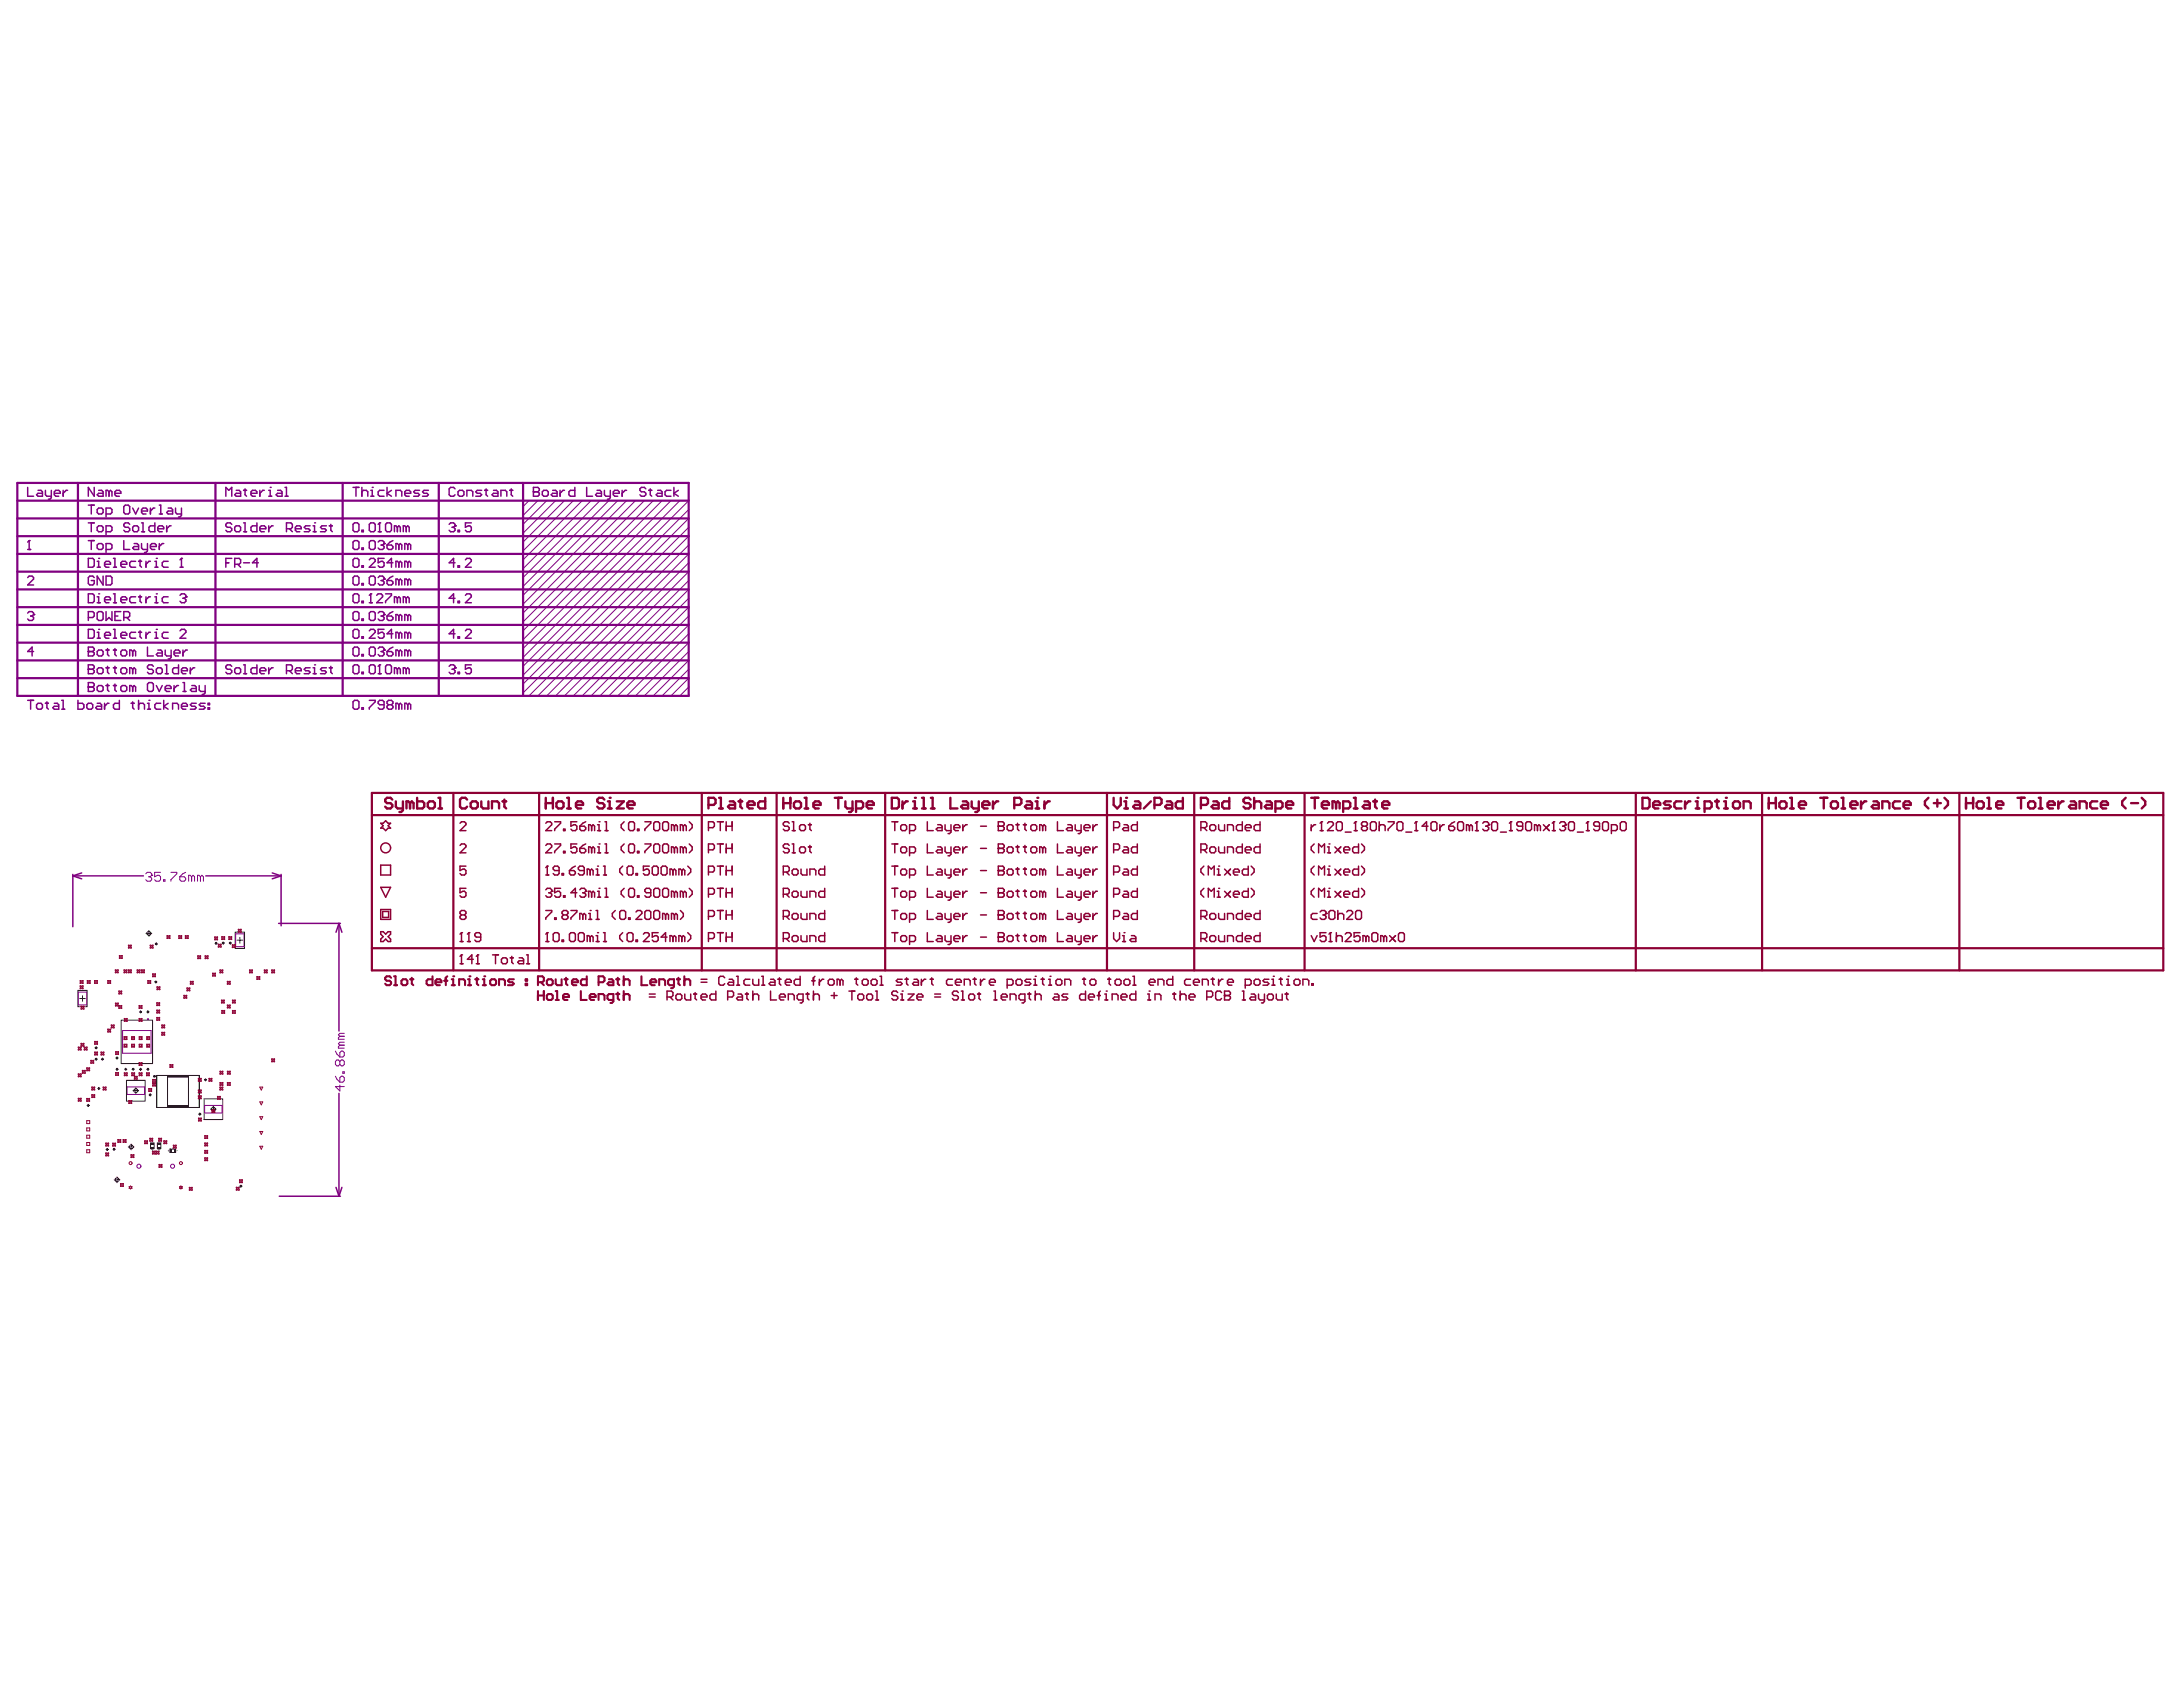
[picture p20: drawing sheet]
<svg xmlns="http://www.w3.org/2000/svg" width="279mm" height="216mm" viewBox="0 0 279 216" stroke-linecap="round" stroke-linejoin="round" font-family="sans-serif">
<path d="M20.1 137.6h5.4v4.1h-5.4z" fill="none" stroke="#000" stroke-width=".13"/>
<g fill="#008000">
<path d="M20.2 146.8h.3v.2h-.3z"/>
<path d="M20.2 146.3h.3v.2h-.3z"/>
<path d="M19.3 146.8h.4v.2h-.4z"/>
<path d="M19.3 146.3h.4v.2h-.4z"/>
<path d="M21.8 147.1h.2v.4h-.2z"/>
<path d="M22.3 147.1h.1v.4h-.1z"/>
<circle cx="20.1" cy="146.3" r=".05"/>
<circle cx="19.3" cy="146.3" r=".05"/>
<circle cx="22.5" cy="147.1" r=".05"/>
</g>
<g fill="none" stroke="#008000" stroke-width=".13">
<path d="M18.7 119.5h.7M19.1 119.1v.7M30.1 119.3h1.2v2.1h-1.2zM30.7 120v.7M10 126.7h1.2v2.1h-1.2zM10.2 127.8h.7M10.6 127.4v.8M12.1 134.1h.3M12.1 135.6h.3M12.3 133.9v.3M12.3 135.4v.3M12.5 139.3h.3"/>
<path d="M12.7 139.2v.3M13 135.6h.3M13.1 135.4v.3M14.8 136.8h.3M14.8 135.4h.3M15 136.7v.3M15 135.3v.3M15.5 130.6h4v5.5h-4zM15.9 136.8h.3M16.1 136.7v.3M16.2 138.3h2.4v2.6h-2.4zM16.9 136.8h.3"/>
<path d="M17 139.6h.8M17 136.7v.3M17.4 139.2v.8M17.8 129.5h.3M17.8 136.8h.3M18 129.4v.3M18 136.7v.3M18.8 129.5h.3M18.8 136.8h.3M18.9 129.4v.3M18.9 136.7v.3M19.2 140v.3"/>
<path d="M19.8 125.7h.3M19.9 120.8h.3M19.9 125.5v.3M20 120.7v.2M26.2 138.2h.2M26.3 138v.3M27.5 120.7h.3M27.7 120.6v.3M28.4 120.7h.3M28.6 120.5v.3M29.3 120.7h.3M29.5 120.5v.3"/>
<path d="M30.3 120.3h.8M11.1 141.5h.3M11.3 141.3v.3M13.6 147.1h.3M13.7 147v.3M14.5 147.1h.3M14.6 146.9v.3M14.6 151h.8M15 150.6v.8M16.4 146.8h.8M16.8 146.4v.8M19.1 140.1h.3"/>
<path d="M19.3 146.3h.4v.7h-.4zM20.1 146.3h.5v.7h-.5zM21.7 147h.8v.5h-.8zM25.4 142.6h.3M25.6 142.4v.3M26.1 140.6h2.4v2.7h-2.4zM26.9 142h.8M27.3 141.6v.7M30.7 151.8h.3M30.8 151.7v.3"/>
<circle cx="19.1" cy="119.5" r=".26"/>
<circle cx="12.3" cy="134.1" r=".09"/>
<circle cx="12.3" cy="135.6" r=".09"/>
<circle cx="12.7" cy="139.3" r=".09"/>
<circle cx="13.1" cy="135.6" r=".09"/>
<circle cx="15" cy="136.8" r=".09"/>
<circle cx="15" cy="135.4" r=".09"/>
<circle cx="16.1" cy="136.8" r=".09"/>
<circle cx="17" cy="136.8" r=".09"/>
<circle cx="17.4" cy="139.6" r=".26"/>
<circle cx="18" cy="129.5" r=".09"/>
<circle cx="18" cy="136.8" r=".09"/>
<circle cx="18.9" cy="129.5" r=".09"/>
<circle cx="18.9" cy="136.8" r=".09"/>
<circle cx="19.9" cy="125.7" r=".09"/>
<circle cx="20" cy="120.8" r=".09"/>
<circle cx="26.3" cy="138.2" r=".09"/>
<circle cx="27.7" cy="120.7" r=".09"/>
<circle cx="28.6" cy="120.7" r=".09"/>
<circle cx="29.5" cy="120.7" r=".09"/>
<circle cx="11.3" cy="141.5" r=".09"/>
<circle cx="13.7" cy="147.1" r=".09"/>
<circle cx="14.6" cy="147.1" r=".09"/>
<circle cx="15" cy="151" r=".26"/>
<circle cx="16.8" cy="146.8" r=".26"/>
<circle cx="19.2" cy="140.1" r=".09"/>
<circle cx="25.6" cy="142.6" r=".09"/>
<circle cx="27.3" cy="142" r=".26"/>
<circle cx="30.8" cy="151.8" r=".09"/>
</g>
<path d="M30.2 119.5h1v1.7h-1zM10 127h1.1v1.6h-1.1zM15.7 131.9h3.6v2.9h-3.6zM16.3 139.1h2.2v1h-2.2zM26.2 141.5h2.2v.9h-2.2z" fill="none" stroke="#800080" stroke-width=".13"/>
<circle cx="18.9" cy="130.5" r=".07" fill="none" stroke="#800080" stroke-width=".15"/>
<g fill="#008080">
<path d="M20.3 147h.1v.3h-.1z"/>
<path d="M20.2 147.1h.3v.1h-.3z"/>
<path d="M20.3 146h.1v.3h-.1z"/>
<path d="M19.5 147v.3z"/>
<path d="M19.3 147.1h.3v.1h-.3z"/>
<path d="M19.5 146v.3z"/>
<path d="M21.5 147.2h.3v.1h-.3z"/>
<path d="M21.6 147.1h.1v.3h-.1z"/>
<path d="M22.4 147.2h.3v.1h-.3z"/>
</g>
<path d="M21.4 137.8h2.7v3.7h-2.7z" fill="none" stroke="#000" stroke-width=".13"/>
<circle cx="19.8" cy="137.7" r=".07" fill="none" stroke="#000" stroke-width=".15"/>
<g fill="none" stroke="#800080" stroke-width=".13">
<path d="M67.7 64.1l-.8 .7M68.8 64.1l-1.9 1.9M70 64.1l-3.1 3M71.1 64.1l-4.2 4.1M72.2 64.1l-5.3 5.3M73.4 64.1l-6.5 6.4M74.5 64.1l-7.6 7.5M75.7 64.1l-8.8 8.7M76.8 64.1l-9.9 9.8M77.9 64.1l-11 10.9M79.1 64.1l-12.2 12.1M80.2 64.1l-13.3 13.2"/>
<path d="M81.3 64.1l-14.4 14.4M82.5 64.1l-15.6 15.5M83.6 64.1l-16.7 16.6M84.7 64.1l-17.8 17.8M85.9 64.1l-19 18.9M87 64.1l-20.1 20M88.1 65.2l-21.2 21.2M88.1 72l-17 17.1M88.1 68.6l-20.4 20.5M88.1 70.9l-18.1 18.2M88.1 77.7l-11.3 11.4M88.1 67.5l-21.2 21.2"/>
<path d="M88.1 66.3l-21.2 21.2M88.1 73.2l-15.9 15.9M88.1 78.8l-10.2 10.3M88.1 69.8l-19.3 19.3M88.1 80l-9 9.1M88.1 74.3l-14.7 14.8M88.1 64.1l-21.2 21.2M88.1 75.4l-13.6 13.7M88.1 76.6l-12.4 12.5M88.1 84.5l-4.5 4.6M88.1 86.8l-2.2 2.3M88.1 83.4l-5.6 5.7"/>
<path d="M88.1 81.1l-7.9 8M88.1 87.9l-1.1 1.2M88.1 82.2l-6.8 6.9M88.1 85.7l-3.4 3.4M18.7 111.8l.1-.2h.4l.2 .2v.2M19 112.2h.2M19.2 112.2l.2 .2v.2l-.2 .2h-.4l-.1-.2M19.4 112h.1M19.4 112l-.2 .2M20.5 111.6h-.7v.6l.4-.2h.2l.1 .2v.4l-.1 .2h-.4l-.2-.2M20.9 112.6h.2v.2h-.2zM21.9 111.6h.7v.2l-.7 .8v.2"/>
<path d="M23 112.2h.6l.2 .2v.2l-.2 .2h-.4l-.2-.2zM23.8 111.6l-.4 .2-.4 .4M24.5 112.2l-.2-.2h-.2v.8M24.5 112.2v.6M24.5 112.2l.2-.2 .2 .2v.6M25.7 112.2l-.2-.2h-.2v.8M25.7 112.2v.6M25.7 112.2l.1-.2 .2 .2v.6M42.9 137.7l.2 .4 .4 .4M42.9 134.5l.2 .4 .4 .4M43.5 135.8l-.2-.1h-.2l-.2 .1v.4l.2 .2h.2l.2-.2M43.5 137.9l.2-.2h.2l.2 .2v.4l-.2 .2h-.4z"/>
<path d="M43.5 135.8l.2-.1h.2l.2 .1v.4l-.2 .2h-.2l-.2-.2M43.5 138.9v.7l-.6-.5h1.2M43.5 134.7l.2-.2h.2l.2 .2v.4l-.2 .2h-.4zM43.5 135.8v.4M43.5 133.8l-.2 .1v.2h.8M43.5 132.6l-.2 .2v.2h.8M43.5 133.8h.6M43.5 132.6h.6M43.9 137.2h.2v.2h-.2zM44.1 133.4h-.6l-.2 .2 .2 .2M44.1 132.2h-.6l-.2 .2 .2 .2"/>
<circle cx="17.8" cy="149.3" r=".26"/>
<circle cx="22.1" cy="149.3" r=".26"/>
</g>
<g fill="none" stroke="#800080" stroke-width=".28">
<path d="M2.2 68.6h85.9M2.2 77.7h85.9M2.2 73.2h85.9M2.2 75.4h85.9M2.2 70.9h85.9M2.2 61.8h85.9v27.3h-85.9zM2.2 80h85.9M2.2 66.3h85.9M2.2 64.1h85.9M10 61.8v27.3M27.6 61.8v27.3M43.9 61.8v27.3"/>
<path d="M56.2 61.8v27.3M66.9 61.8v27.3M2.2 84.5h85.9M2.2 82.2h85.9M2.2 86.8h85.9"/>
</g>
<g fill="none" stroke="#800080" stroke-width=".19">
<path d="M3.5 62.4v1.1h.8M3.5 70.3h.4M3.5 73.9l.2-.2h.4l.2 .2v.2l-.8 .8h.8M3.5 78.5l.2-.2h.4l.2 .2v.2M3.7 69.2h.1M3.7 69.2v1.1M3.7 69.2l-.2 .2M3.9 78.8h.2M4.1 78.8l.2 .2v.2l-.2 .2h-.4l-.2-.2M4.3 78.7h.1M4.3 78.7l-.2 .1M4.9 62.8h.3l.2 .1v.6h-.5l-.2-.2 .2-.2h.5"/>
<path d="M5.8 62.8v.5l.2 .2h.6M6.6 62.8v.9l-.2 .2h-.2M6.9 63.1h.8v-.2l-.2-.1h-.4l-.2 .1v.4l.2 .2h.4M8.1 62.8v.7M8.7 62.8h-.2l-.4 .3M11.3 71.5h.6l.2 .1v.8l-.2 .2h-.6zM11.3 76h.6l.2 .2v.7l-.2 .2h-.6zM11.3 79h.6l.2-.2v-.3l-.2-.2h-.6v1.1M11.3 66.9h.8M11.3 69.2h.8M11.3 64.6h.8M11.7 64.6v1.2"/>
<path d="M11.7 66.9v1.2M11.7 69.2v1.1M12.1 62.4v1.1l-.8-1.1v1.1M12.1 73.9l-.2-.2h-.4l-.2 .2v.8l.2 .2h.4l.2-.2v-.4h-.4M12.4 71.8h.2v.8M12.4 76.4h.2v.7M12.4 67.5l.2-.2h.4l.2 .2v.4l-.2 .2h-.4l-.2-.2zM12.4 65.2l.2-.2h.4l.2 .2v.4l-.2 .2h-.4l-.2-.2zM12.4 69.8l.2-.2h.4l.2 .2v.3l-.2 .2h-.4l-.2-.2zM12.4 78.5l.2-.2h.4l.2 .2v.7l-.2 .2h-.4l-.2-.2zM12.4 72.6h.4M12.4 77.1h.4"/>
<path d="M12.6 76h.1M12.6 71.5h.1M12.6 62.8h.4l.2 .1v.6h-.6l-.2-.2 .2-.2h.6M13.2 73.7v1.2l-.8-1.2v1.2M13.4 72.2h.7v-.2l-.1-.2h-.4l-.2 .2v.4l.2 .2h.4M13.4 76.8h.7v-.2l-.1-.2h-.4l-.2 .2v.3l.2 .2h.4M13.6 68.1h.5l.2-.2v-.4l-.2-.2h-.5v1.1M13.6 65.8h.5l.2-.2v-.4l-.2-.2h-.5v1.2M13.6 70.3h.5l.2-.2v-.3l-.2-.2h-.5v1.1M13.6 73.7h.5l.2 .2v.8l-.2 .2h-.5zM13.6 78.3v1.1l.4-.4 .3 .4v-1.1M14 62.9l-.2-.1h-.2v.7"/>
<path d="M14 62.9l.1-.1 .2 .1v.6M14 62.9v.6M14.5 71.5h.2v1.1M14.5 76h.2v1.1M14.5 72.6h.4M14.5 77.1h.4M14.7 63.1h.8v-.2l-.2-.1h-.4l-.2 .1v.4l.2 .2h.4M14.7 78.8h.4M15.5 78.3h-.8v1.1h.8M15.5 72.2h.7v-.2l-.2-.2h-.3l-.2 .2v.4l.2 .2h.3M15.5 76.8h.7v-.2l-.2-.2h-.3l-.2 .2v.3l.2 .2h.3M15.8 64.8l.2-.2h.4l.2 .2v.8l-.2 .2h-.4l-.2-.2z"/>
<path d="M15.8 79h.6l.2-.2v-.3l-.2-.2h-.6v1.1M15.8 69.2v1.1h.8M16.2 79l.4 .4M16.6 67.1l-.2-.2h-.4l-.2 .2v.2l.2 .2h.4l.2 .2v.2l-.2 .2h-.4l-.2-.2M17 67.5l.2-.2h.3l.2 .2v.4l-.2 .2h-.3l-.2-.2zM17 65l.4 .8 .3-.8M17.2 69.6h.3l.2 .2v.5h-.5l-.2-.2 .2-.2h.5M17.4 71.8h-.6l-.2 .2v.4l.2 .2h.6M17.4 76.4h-.6l-.2 .2v.3l.2 .2h.6M17.7 71.8h.4M17.7 76.4h.4M17.9 71.6v.8l.2 .2"/>
<path d="M17.9 76.2v.7l.2 .2M18.1 66.9h.2v1.2M18.1 68.1h.4M18.1 69.6v.5l.2 .2h.6M18.1 65.4h.8v-.2l-.2-.2h-.4l-.2 .2v.4l.2 .2h.4M18.7 71.8v.8M18.7 76.4v.7M18.9 69.6v.9l-.2 .2h-.2M19.3 69.9h.7v-.1l-.2-.2h-.4l-.1 .2v.3l.1 .2h.4M19.3 71.8h-.2l-.4 .4M19.3 65v.8M19.3 76.4h-.2l-.4 .4"/>
<path d="M19.8 66.9v1.2h-.5l-.2-.2v-.4l.2-.2h.5M19.8 71.8h.2v.8M19.8 76.4h.2v.7M19.8 72.6h.4M19.8 77.1h.4M19.8 65h-.2l-.3 .4M20 76h.1M20 71.5h.1M20.2 67.7h.8v-.2l-.2-.2h-.4l-.2 .2v.4l.2 .2h.4M20.4 69.6v.7M20.4 64.6h.2v1.2M20.4 65.8h.4"/>
<path d="M21 69.6h-.2l-.4 .3M21.3 67.3v.8M21.5 76.4h-.5l-.2 .2v.3l.2 .2h.5M21.5 65h.4l.2 .2v.6h-.6l-.2-.2 .2-.2h.6M21.5 71.8h-.5l-.2 .2v.4l.2 .2h.5M21.9 67.3h-.2l-.4 .4M22.5 65v.6l.2 .2h.5M23 76.2l.2-.2h.4l.2 .2v.2M23 72.6h.4M23.2 71.5h.1M23.2 65v1l-.2 .2h-.2M23.2 71.5v1.1"/>
<path d="M23.2 71.5l-.2 .1M23.4 76.6h.2M23.6 76.6l.2 .2v.1l-.2 .2h-.4l-.2-.2M23.8 76.4h.1M23.8 76.4l-.2 .2M28.9 72h.4M28.9 63.5v-1.1l.4 .4 .4-.4v1.1M29.7 67.1l-.2-.2h-.4l-.2 .2v.2l.2 .2h.4l.2 .2v.2l-.2 .2h-.4l-.2-.2M29.7 71.5h-.8v1.1M30 72.2h.6l.2-.2v-.4l-.2-.1h-.6v1.1M30 67.5l.2-.2h.4l.2 .2v.4l-.2 .2h-.4l-.2-.2zM30.2 62.8h.4l.2 .1v.6h-.6l-.2-.2 .2-.2h.6"/>
<path d="M30.4 72.2l.4 .4M31.2 62.8h.4M31.2 66.9h.2v1.2M31.2 68.1h.4M31.2 72h.7M31.4 62.6v.7l.2 .2M32.1 63.1h.8v-.2l-.2-.1h-.4l-.2 .1v.4l.2 .2h.4M32.9 66.9v1.2h-.6l-.2-.2v-.4l.2-.2h.6M33.1 72h-.8l.6-.5v1.1M33.3 67.7h.7v-.2l-.2-.2h-.4l-.1 .2v.4l.1 .2h.4M33.3 62.8v.7M33.8 62.8h-.2l-.3 .3"/>
<path d="M34.4 62.8h.2v.7M34.4 63.5h.4M34.4 67.3v.8M34.6 62.4h.1M35 67.3h-.2l-.4 .4M35.5 62.8h.4l.2 .1v.6h-.6l-.2-.2 .2-.2h.6M36.5 62.4h.2v1.1M36.5 63.5h.4M36.7 67.7h.5l.2-.2v-.4l-.2-.2h-.5v1.2M37 67.7l.4 .4M37.8 67.7h.8v-.2l-.2-.2h-.4l-.2 .2v.4l.2 .2h.4M39.7 67.3h-.6l-.2 .2 .2 .2h.4l.2 .2-.2 .2h-.6"/>
<path d="M40.1 68.1h.3M40.1 67.3h.2v.8M40.3 66.9h.1M41.8 67.3h-.6l-.2 .2 .2 .2h.4l.2 .2-.2 .2h-.6M42.2 67.3h.3M42.3 67.1v.8l.2 .2M45.2 62.4h.7M45.2 67.1l.2-.2h.3l.2 .2v.8l-.2 .2h-.3l-.2-.2zM45.2 71.6l.2-.1h.3l.2 .1v.8l-.2 .2h-.3l-.2-.2zM45.2 69.4l.2-.2h.3l.2 .2v.7l-.2 .2h-.3l-.2-.2zM45.2 73.9l.2-.2h.3l.2 .2v.8l-.2 .2h-.3l-.2-.2zM45.2 76.2l.2-.2h.3l.2 .2v.7l-.2 .2h-.3l-.2-.2z"/>
<path d="M45.2 78.5l.2-.2h.3l.2 .2v.7l-.2 .2h-.3l-.2-.2zM45.6 62.4v1.1M46.3 62.4v1.1M46.3 67.9h.2v.2h-.2zM46.3 70.1h.2v.2h-.2zM46.3 72.4h.2v.2h-.2zM46.3 74.7h.2v.2h-.2zM46.3 76.9h.2v.2h-.2zM46.3 79.2h.2v.2h-.2zM46.3 62.9l.2-.1h.4l.2 .1v.6M47.3 71.6l.2-.1h.3l.2 .1v.2l-.7 .8h.7M47.3 77.1h.3"/>
<path d="M47.5 76h.1M47.5 62.8h.1v.7M47.5 63.5h.3M47.5 66.9h.3l.2 .2v.8l-.2 .2h-.3l-.2-.2v-.8zM47.5 69.2h.3l.2 .2v.7l-.2 .2h-.3l-.2-.2v-.7zM47.5 73.7h.3l.2 .2v.8l-.2 .2h-.3l-.2-.2v-.8zM47.5 78.3h.3l.2 .2v.7l-.2 .2h-.3l-.2-.2v-.7zM47.5 76l-.2 .2M47.5 76v1.1M47.6 62.4h.1M48.2 76.2l.2-.2h.4l.2 .2v.2l-.8 .7h.8M48.4 68.1h.4"/>
<path d="M48.4 69.4l.2-.2h.4l.2 .2v.2M48.4 73.9l.2-.2h.4l.2 .2v.2M48.4 78.5l.2-.2h.4l.2 .2v.2M48.6 66.9h.1M48.6 66.9v1.2M48.6 66.9l-.2 .2M48.8 69.8h.2M48.8 78.8h.2M48.8 74.3h.2M49 69.8l.2 .1v.2l-.2 .2h-.4l-.2-.2M49 74.3l.2 .2v.2l-.2 .2h-.4l-.2-.2M49 78.8l.2 .2v.2l-.2 .2h-.4l-.2-.2"/>
<path d="M49.2 69.6h.1M49.2 74.1h.1M49.2 78.7h.1M49.2 62.8h-.6l-.2 .1v.4l.2 .2h.6M49.2 71.5h-.8v.5l.4-.2h.2l.2 .2v.4l-.2 .2h-.4l-.2-.2M49.2 78.7l-.2 .1M49.2 69.6l-.2 .2M49.2 74.1l-.2 .2M49.3 67.1l.2-.2h.4l.2 .2v.8l-.2 .2h-.4l-.2-.2zM49.3 76h.8v.2l-.8 .7v.2M49.5 62.4v1.1M49.5 69.8h.6l.2 .1v.2l-.2 .2h-.4l-.2-.2z"/>
<path d="M49.5 74.3h.6l.2 .2v.2l-.2 .2h-.4l-.2-.2zM49.5 78.8h.6l.2 .2v.2l-.2 .2h-.4l-.2-.2zM50.1 62.8l-.6 .3 .6 .4M50.3 72h-.8l.6-.5v1.1M50.3 69.2l-.4 .2-.4 .4M50.3 73.7l-.4 .2-.4 .4M50.3 78.3l-.4 .2-.4 .3M50.7 63.5v-.7h.5l.2 .1v.6M50.9 67.5l-.2-.2h-.2v.8M50.9 76.6l-.2-.2h-.2v.7M50.9 67.5l.1-.2 .2 .2v.6M50.9 76.6l.1-.2 .2 .2v.5"/>
<path d="M50.9 67.5v.6M50.9 76.6v.5M51 69.8l-.1-.2h-.2v.7M51 72l-.1-.2h-.2v.8M51 74.3l-.1-.2h-.2v.8M51 78.8l-.1-.1h-.2v.7M51 69.8l.2-.2 .2 .2v.5M51 72l.2-.2 .2 .2v.6M51 74.3l.2-.2 .2 .2v.6M51 78.8l.2-.1 .2 .1v.6M51 69.8v.5M51 72v.6"/>
<path d="M51 74.3v.6M51 78.8v.6M51.8 63.1h.8v-.2l-.2-.1h-.4l-.2 .1v.4l.2 .2h.4M52 67.5l-.2-.2h-.2v.8M52 76.6l-.2-.2h-.2v.7M52 67.5v.6M52 76.6v.5M52 67.5l.2-.2 .2 .2v.6M52 76.6l.2-.2 .2 .2v.5M52.2 69.8l-.2-.2h-.2v.7M52.2 72l-.2-.2h-.2v.8M52.2 74.3l-.2-.2h-.2v.8"/>
<path d="M52.2 78.8l-.2-.1h-.2v.7M52.2 69.8l.2-.2 .2 .2v.5M52.2 72l.2-.2 .2 .2v.6M52.2 74.3l.2-.2 .2 .2v.6M52.2 78.8l.2-.1 .2 .1v.6M52.2 69.8v.5M52.2 72v.6M52.2 74.3v.6M52.2 78.8v.6M53.7 62.8h-.6l-.2 .1 .2 .2h.4l.2 .2-.2 .2h-.6M54.8 62.8h-.5l-.2 .1 .2 .2h.3l.2 .2-.2 .2h-.5M57.5 67.1l.2-.2h.4l.1 .2v.2"/>
<path d="M57.9 67.5h.2M58.1 67.5l.1 .2v.2l-.1 .2h-.4l-.2-.2M58.2 67.3h.1M58.2 62.6l-.1-.2h-.4l-.2 .2v.7l.2 .2h.4l.1-.2M58.2 72h-.7l.6-.5v1.1M58.2 76.6h-.7l.6-.6v1.1M58.2 67.3l-.1 .2M58.6 67.9h.2v.2h-.2zM58.6 72.4h.2v.2h-.2zM58.6 76.9h.2v.2h-.2zM58.8 62.8h.4l.2 .1v.4l-.2 .2h-.4l-.2-.2v-.4zM59.6 71.6l.2-.1h.3l.2 .1v.2l-.7 .8h.7"/>
<path d="M59.6 76.2l.2-.2h.3l.2 .2v.2l-.7 .7h.7M59.8 63.5v-.7h.5l.2 .1v.6M60.3 66.9h-.7v.6l.3-.2h.2l.2 .2v.4l-.2 .2h-.3l-.2-.2M61.6 62.8h-.5l-.2 .1 .2 .2h.4l.1 .2-.1 .2h-.6M62 62.8h.4M62.2 62.6v.7l.2 .2M63.2 62.8h.3l.2 .1v.6h-.5l-.2-.2 .2-.2h.5M64.1 63.5v-.7h.6l.2 .1v.6M65.2 62.8h.4M65.4 62.6v.7l.2 .2M68.3 62.9h.1M68.3 62.4h.5l.2 .2v.2l-.2 .1 .2 .2v.2l-.2 .2h-.5z"/>
<path d="M68.3 62.9h.5M69.6 62.8h.4l.2 .1v.4l-.2 .2h-.4l-.2-.2v-.4zM70.7 62.8h.4l.2 .1v.6h-.6l-.2-.2 .2-.2h.6M71.7 62.8v.7M72.2 62.8h-.1l-.4 .3M73.6 62.4v1.1h-.6l-.2-.2v-.4l.2-.1h.6M75.1 62.4v1.1h.7M76.4 62.8h.4l.2 .1v.6h-.6l-.2-.2 .2-.2h.6M77.4 62.8v.5l.1 .2h.6M78.1 62.8v.9l-.2 .2h-.2M78.5 63.1h.8v-.2l-.2-.1h-.4l-.2 .1v.4l.2 .2h.4M79.6 62.8v.7"/>
<path d="M80.2 62.8h-.2l-.4 .3M82.7 62.6l-.2-.2h-.4l-.2 .2v.2l.2 .1h.4l.2 .2v.2l-.2 .2h-.4l-.2-.2M83 62.8h.4M83.2 62.6v.7l.2 .2M84.2 62.8h.4l.1 .1v.6h-.5l-.2-.2 .2-.2h.5M85.9 62.8h-.6l-.2 .1v.4l.2 .2h.6M86.3 62.4v1.1M86.8 62.8l-.5 .3 .5 .4M3.5 89.6h.8M3.9 89.6v1.2M4.3 83.4h-.8l.6-.6v1.1M4.9 90h.3l.2 .2v.4l-.2 .2h-.3l-.2-.2v-.4z"/>
<path d="M5.8 90h.4M6 89.8v.8l.2 .2M6.9 90h.4l.2 .2v.6h-.6l-.1-.2 .1-.2h.6M7.9 89.6h.2v1.2M7.9 90.8h.4M10 89.6v1.2h.5l.2-.2v-.4l-.2-.2h-.5M11.3 90h.4l.2 .2v.4l-.2 .2h-.4l-.2-.2v-.4zM11.3 87.9h.1M11.3 85.7h.1M11.3 83.4h.1M11.3 87.4h.6l.2 .1v.2l-.2 .2 .2 .2v.2l-.2 .2h-.6zM11.3 80.5h.6l.2 .2v.8l-.2 .2h-.6z"/>
<path d="M11.3 82.8h.6l.2 .2v.2l-.2 .2 .2 .2v.2l-.2 .1h-.6zM11.3 85.1h.6l.2 .2v.2l-.2 .2 .2 .1v.2l-.2 .2h-.6zM11.3 87.9h.6M11.3 85.7h.6M11.3 83.4h.6M12.4 90h.4l.2 .2v.6h-.6l-.2-.2 .2-.2h.6M12.4 81.7h.4M12.4 80.9h.2v.8M12.4 83.4l.2-.2h.4l.2 .2v.4l-.2 .1h-.4l-.2-.1zM12.4 85.7l.2-.2h.4l.2 .2v.3l-.2 .2h-.4l-.2-.2zM12.4 87.9l.2-.2h.4l.2 .2v.4l-.2 .2h-.4l-.2-.2zM12.6 80.5h.1"/>
<path d="M13.4 90v.8M13.4 81.3h.7v-.2l-.1-.2h-.4l-.2 .2v.4l.2 .2h.4M13.6 87.7h.4M13.6 85.5h.4M13.6 83.2h.4M13.8 83v.8l.2 .1M13.8 85.3v.7l.2 .2M13.8 87.5v.8l.2 .2M14 90h-.2l-.4 .4M14.5 81.7h.4M14.5 80.5h.2v1.2M14.5 87.7h.4"/>
<path d="M14.5 85.5h.4M14.5 83.2h.4M14.7 87.5v.8l.2 .2M14.7 83v.8l.2 .1M14.7 85.3v.7l.2 .2M15.3 89.6v1.2h-.6l-.2-.2v-.4l.2-.2h.6M15.5 81.3h.7v-.2l-.2-.2h-.3l-.2 .2v.4l.2 .2h.3M15.7 87.7h.3l.2 .2v.4l-.2 .2h-.3l-.2-.2v-.4zM15.7 83.2h.3l.2 .2v.4l-.2 .1h-.3l-.2-.1v-.4zM15.7 85.5h.3l.2 .2v.3l-.2 .2h-.3l-.2-.2v-.3zM16.8 90h.4M17 89.8v.8l.2 .2"/>
<path d="M17 83.4v.5M17 85.7v.5M17 87.9v.6M17 83.4l.2-.2 .2 .2v.5M17 83.4l-.2-.2h-.2v.7M17 85.7l-.2-.2h-.2v.7M17 87.9l-.2-.2h-.2v.8M17 87.9l.2-.2 .2 .2v.6M17 85.7l.2-.2 .2 .2v.5M17.4 80.9h-.6l-.2 .2v.4l.2 .2h.6M17.7 90.2l.2-.2h.4l.2 .2v.6M17.7 89.6v1.2"/>
<path d="M17.7 80.9h.4M17.9 80.7v.8l.2 .2M18.7 80.9v.8M18.9 90.8h.4M18.9 90h.2v.8M18.9 87.5l.2-.1h.3l.2 .1v.8l-.2 .2h-.3l-.2-.2zM18.9 82.8v1.1h.7M19.1 89.6h.1M19.3 80.9h-.2l-.4 .4M19.6 85.3l-.2-.2h-.3l-.2 .2v.2l.2 .2h.3l.2 .1v.2l-.2 .2h-.3l-.2-.2M19.8 81.7h.4M19.8 80.9h.2v.8"/>
<path d="M20 80.5h.1M20 85.7l.2-.2h.4l.2 .2v.3l-.2 .2h-.4l-.2-.2zM20 87.7l.4 .8 .4-.8M20.2 83.2h.4l.2 .2v.5h-.6l-.2-.1 .2-.2h.6M20.6 90h-.6l-.2 .2v.4l.2 .2h.6M21 89.6v1.2M21.1 88.1h.8v-.2l-.2-.2h-.4l-.2 .2v.4l.2 .2h.4M21.1 85.1h.2v1.1M21.1 83.2v.6l.2 .1h.6M21.1 86.2h.4M21.5 90l-.5 .4 .5 .4M21.5 80.9h-.5l-.2 .2v.4l.2 .2h.5"/>
<path d="M21.9 83.2v.9l-.2 .2h-.2M22.1 90.8v-.8h.6l.1 .2v.6M22.3 83.6h.7v-.2l-.2-.2h-.3l-.2 .2v.4l.2 .1h.3M22.3 87.7v.8M22.8 85.1v1.1h-.5l-.2-.2v-.3l.2-.2h.5M22.8 87.7h-.1l-.4 .4M23 80.7l.2-.2h.4l.2 .2v.2l-.8 .8h.8M23.2 90.4h.8v-.2l-.2-.2h-.4l-.2 .2v.4l.2 .2h.4M23.2 85.8h.8v-.1l-.2-.2h-.4l-.2 .2v.3l.2 .2h.4M23.4 88.5h.4M23.4 87.4h.2v1.1M23.4 83.2v.7"/>
<path d="M24 83.2h-.2l-.4 .4M24.4 85.5v.7M24.6 87.7h.3l.2 .2v.6h-.5l-.2-.2 .2-.2h.5M24.9 85.5h-.2l-.3 .3M25.1 90h-.5l-.2 .2 .2 .2h.3l.2 .2-.2 .2h-.5M25.5 87.7v.6l.2 .2h.6M26.3 90h-.6l-.2 .2 .2 .2h.4l.2 .2-.2 .2h-.6M26.3 87.7v1l-.2 .2h-.2M26.6 90.6h.2v.2h-.2zM26.6 90h.2v.2h-.2zM29.7 85.3l-.2-.2h-.4l-.2 .2v.2l.2 .2h.4l.2 .1v.2l-.2 .2h-.4l-.2-.2M30 85.7l.2-.2h.4l.2 .2v.3l-.2 .2h-.4l-.2-.2z"/>
<path d="M31.2 85.1h.2v1.1M31.2 86.2h.4M32.9 85.1v1.1h-.6l-.2-.2v-.3l.2-.2h.6M33.3 85.8h.7v-.1l-.2-.2h-.4l-.1 .2v.3l.1 .2h.4M34.4 85.5v.7M35 85.5h-.2l-.4 .3M36.7 85.8h.5l.2-.1v-.4l-.2-.2h-.5v1.1M37 85.8l.4 .4M37.8 85.8h.8v-.1l-.2-.2h-.4l-.2 .2v.3l.2 .2h.4M39.7 85.5h-.6l-.2 .2 .2 .1h.4l.2 .2-.2 .2h-.6M40.1 86.2h.3M40.1 85.5h.2v.7"/>
<path d="M40.3 85.1h.1M41.8 85.5h-.6l-.2 .2 .2 .1h.4l.2 .2-.2 .2h-.6M42.2 85.5h.3M42.3 85.3v.7l.2 .2M45.2 89.8l.2-.2h.3l.2 .2v.8l-.2 .2h-.3l-.2-.2zM45.2 80.7l.2-.2h.3l.2 .2v.8l-.2 .2h-.3l-.2-.2zM45.2 83l.2-.2h.3l.2 .2v.8l-.2 .1h-.3l-.2-.1zM45.2 85.3l.2-.2h.3l.2 .2v.7l-.2 .2h-.3l-.2-.2zM46.3 90.6h.2v.2h-.2zM46.3 81.5h.2v.2h-.2zM46.3 83.8h.2v.1h-.2zM46.3 86h.2v.2h-.2z"/>
<path d="M47.3 89.6h.7v.2l-.7 .8v.2M47.3 80.7l.2-.2h.3l.2 .2v.2l-.7 .8h.7M47.5 82.8h.3l.2 .2v.8l-.2 .1h-.3l-.2-.1v-.8zM47.5 85.1h.3l.2 .2v.7l-.2 .2h-.3l-.2-.2v-.7zM48.4 83l.2-.2h.4l.2 .2v.2M48.4 86.2h.4M48.6 85.1h.1M48.6 85.1v1.1M48.6 85.1l-.2 .2M48.8 83.4h.2M49 83.4l.2 .2v.2l-.2 .1h-.4l-.2-.1M49.2 83.2h.1"/>
<path d="M49.2 90.2h-.6l-.2-.2v-.2l.2-.2h.4l.2 .2v.8l-.2 .2h-.4l-.2-.2M49.2 80.5h-.8v.6l.4-.2h.2l.2 .2v.4l-.2 .2h-.4l-.2-.2M49.2 83.2l-.2 .2M49.3 85.3l.2-.2h.4l.2 .2v.7l-.2 .2h-.4l-.2-.2zM49.5 83.4h.6l.2 .2v.2l-.2 .1h-.4l-.2-.1zM49.7 90.2l-.2-.2v-.2l.2-.2h.4l.2 .2v.2l-.2 .2M49.7 90.2l-.2 .2v.2l.2 .2h.4l.2-.2v-.2l-.2-.2M49.7 90.2h.4M50.3 81.1h-.8l.6-.6v1.2M50.3 82.8l-.4 .2-.4 .4M50.9 85.7l-.2-.2h-.2v.7M50.9 85.7l.1-.2 .2 .2v.5"/>
<path d="M50.9 85.7v.5M51 90.2l-.1-.2h-.2v.8M51 81.1l-.1-.2h-.2v.8M51 83.4l-.1-.2h-.2v.7M51 81.1l.2-.2 .2 .2v.6M51 83.4l.2-.2 .2 .2v.5M51 90.2l.2-.2 .2 .2v.6M51 81.1v.6M51 83.4v.5M51 90.2v.6M52 85.7l-.2-.2h-.2v.7M52 85.7l.2-.2 .2 .2v.5"/>
<path d="M52 85.7v.5M52.2 90.2l-.2-.2h-.2v.8M52.2 81.1l-.2-.2h-.2v.8M52.2 83.4l-.2-.2h-.2v.7M52.2 81.1l.2-.2 .2 .2v.6M52.2 83.4l.2-.2 .2 .2v.5M52.2 90.2l.2-.2 .2 .2v.6M52.2 81.1v.6M52.2 83.4v.5M52.2 90.2v.6M57.5 85.3l.2-.2h.4l.1 .2v.2M57.9 85.7h.2"/>
<path d="M58.1 85.7l.1 .1v.2l-.1 .2h-.4l-.2-.2M58.2 85.5h.1M58.2 85.5l-.1 .2M58.2 81.1h-.7l.6-.6v1.2M58.6 81.5h.2v.2h-.2zM58.6 86h.2v.2h-.2zM59.6 80.7l.2-.2h.3l.2 .2v.2l-.7 .8h.7M60.3 85.1h-.7v.6l.3-.2h.2l.2 .2v.3l-.2 .2h-.3l-.2-.2M9.3 112.1l1.2 .4M9.3 112.1h9.1M9.3 111.9v6.7M10.5 111.7l-1.2 .4"/>
<path d="M26.3 112.1h9.7M34.8 111.7l1.2 .4M35.7 118.2h7.9M36 112.1l-1.2 .4M36 111.9v6.6M43.4 118.2l.4 1.1M43.4 118.2l-.4 1.1M43.4 118.2v13.7M43.4 139.9v13.2M35.7 153.1h7.9M43 152l.4 1.1M43.8 152l-.4 1.1"/>
</g>
<g fill="none" stroke="#8d0034" stroke-width=".28">
<path d="M47.6 104.3h229.3M47.6 101.5h229.3v22.7h-229.3zM58 101.5v22.7M69 101.5v22.7M89.8 101.5v22.7M99.4 101.5v22.7M113.3 101.5v22.7M141.7 101.5v22.7M152.8 101.5v22.7M167 101.5v22.7M209.4 101.5v22.7M225.5 101.5v22.7"/>
<path d="M250.8 101.5v22.7M47.6 121.4h229.3"/>
</g>
<path d="M48.7 105.4h.3l.4-.4 .3 .4h.3l-.3 .3 .3 .3h-.3l-.3 .3-.4-.3h-.3l.3-.3zM48.7 110.7h1.3v1.3h-1.3zM48.7 116.4h1.3v1.3h-1.3zM48.7 119.2h.3l.4 .4 .3-.4h.3v.4l-.3 .3 .3 .3v.3h-.3l-.3-.3-.4 .3h-.3v-.3l.3-.3-.3-.3zM48.7 113.6h1.3l-.6 1.2zM49 116.7h.7v.7h-.7z" fill="none" stroke="#8d0034" stroke-width=".19"/>
<g fill="none" stroke="#8d0034" stroke-width=".13">
<path d="M21.4 119.7l.2 .1 .2-.1-.1 .2 .1 .2-.2-.1-.2 .1 .1-.2zM22.9 119.7l.2 .1 .2-.1-.1 .2 .1 .2-.2-.1-.2 .1 .1-.2zM23.7 119.7l.2 .1 .2-.1-.1 .2 .1 .2-.2-.1-.2 .1 .1-.2zM27.5 119.9l.2 .1 .2-.1-.1 .2 .1 .2-.2-.1-.2 .1 .1-.2zM28.4 119.9l.2 .1 .2-.1-.1 .2 .1 .1-.2-.1-.2 .1 .1-.1zM29.3 119.9l.2 .1 .2-.1-.1 .2 .1 .1-.2-.1-.2 .1 .1-.1zM30.5 118.9l.2 .1 .2-.1-.1 .2 .1 .2-.2-.1-.2 .1 .1-.2zM10 134l.2 .1 .2-.1-.1 .2 .1 .2-.2-.1-.2 .1 .1-.2zM10 137.4l.2 .1 .2-.1-.1 .2 .1 .2-.2-.1-.2 .1 .1-.2zM10.3 125.5l.1 .1 .2-.1-.1 .2 .1 .2-.2-.1-.1 .1 .1-.2zM10.3 126.2l.1 .1 .2-.1-.1 .1 .1 .2-.2-.1-.1 .1 .1-.2zM10.4 133.5l.2 .1 .1-.1v.2v.2l-.1-.1-.2 .1 .1-.2z"/>
<path d="M10.4 128.8l.2 .1 .2-.1-.1 .2 .1 .1h-.2h-.2l.1-.1zM10.5 137l.2 .1 .2-.1-.1 .2 .1 .2-.2-.1-.2 .1 .1-.2zM10.8 134l.2 .1 .1-.1v.2v.2l-.1-.1-.2 .1 .1-.2zM11.1 136.7l.2 .1 .2-.1-.1 .1 .1 .2-.2-.1-.2 .1 .1-.2zM11.2 125.5l.2 .1 .1-.1-.1 .2 .1 .2-.1-.1-.2 .1 .1-.2zM11.6 135.7l.2 .1 .2-.1-.1 .2 .1 .2-.2-.1-.2 .1 .1-.2zM11.7 139.1l.2 .1 .2-.1-.1 .2 .1 .2-.2-.1-.2 .1 .1-.2zM12.1 125.5l.2 .1 .2-.1-.1 .2 .1 .2-.2-.1-.2 .1 .1-.2zM12.1 133.3l.2 .1 .2-.1-.1 .2 .1 .2-.2-.1-.2 .1 .1-.2zM12.1 134.6l.2 .1 .2-.1-.1 .2 .1 .2-.2-.1-.2 .1 .1-.2zM12.9 134.6l.2 .1 .2-.1-.1 .2 .1 .2-.2-.1-.2 .1 .1-.2zM13.2 139.1l.2 .1 .2-.1-.1 .2 .1 .2-.2-.1-.2 .1 .1-.2z"/>
<path d="M13.8 125.5l.2 .1 .2-.1-.1 .2 .1 .2-.2-.1-.2 .1 .1-.2zM13.8 131.7l.2 .1 .2-.1-.1 .2 .1 .2-.2-.1-.2 .1 .1-.2zM14.2 131.2l.2 .1 .2-.1-.1 .2 .1 .2-.2-.1-.2 .1 .1-.2zM14.8 124.1l.1 .1 .2-.1-.1 .2 .1 .2-.2-.1-.1 .1v-.2zM14.8 128.4l.2 .1 .1-.1v.2v.2l-.1-.1-.2 .1 .1-.2zM14.8 137.3l.2 .1 .2-.1-.1 .1 .1 .2-.2-.1-.2 .1 .1-.2zM14.8 134.6l.2 .1 .2-.1-.1 .2 .1 .2-.2-.1-.2 .1 .1-.2zM15.2 128.7l.2 .1 .2-.1-.1 .2 .1 .2-.2-.1-.2 .1 .1-.2zM15.2 126.8l.2 .1 .2-.1-.1 .2 .1 .2-.2-.1-.2 .1 .1-.2zM15.3 122.3l.2 .1 .2-.1-.1 .2 .1 .2-.2-.1-.2 .1 .1-.2zM15.9 132.7h.4v.3h-.4zM15.9 133.6h.4v.4h-.4z"/>
<path d="M15.9 124.1l.2 .1 .2-.1-.1 .2 .1 .2-.2-.1-.2 .1 .1-.2zM15.9 130.3l.2 .1 .2-.1-.1 .2 .1 .2-.2-.1-.2 .1 .1-.2zM15.9 137.3l.2 .1 .2-.1-.1 .2 .1 .2-.2-.1-.2 .1 .1-.2zM15.9 132.7h.3v.3h-.3zM15.9 133.7h.3v.2h-.3zM16.4 124.1l.2 .1 .2-.1-.1 .2 .1 .2-.2-.1-.2 .1 .1-.2zM16.4 121l.2 .1 .2-.1-.1 .1 .1 .2-.2-.1-.2 .1 .1-.2zM16.8 132.7h.4v.3h-.4zM16.8 133.6h.4v.4h-.4zM16.9 137.3l.1 .1 .2-.1-.1 .2 .1 .2-.2-.1-.1 .1v-.2zM16.9 132.7h.2v.3h-.2zM16.9 133.7h.2v.2h-.2z"/>
<path d="M17.2 137.7l.2 .1 .2-.1-.1 .2 .1 .2-.2-.1-.2 .1 .1-.2zM17.5 124.1l.2 .1 .2-.1-.1 .2 .1 .2-.2-.1-.2 .1 .1-.2zM17.8 128.7l.2 .1 .2-.1-.1 .2 .1 .2-.2-.1-.2 .1 .1-.2zM17.8 130.3l.2 .1 .2-.1-.1 .2 .1 .2-.2-.1-.2 .1 .1-.2zM17.8 137.3l.2 .1 .2-.1-.1 .2 .1 .2-.2-.1-.2 .1 .1-.2zM17.8 136l.2 .1 .2-.1-.1 .2 .1 .2-.2-.1-.2 .1 .1-.2zM17.8 132.7h.4v.3h-.4zM17.8 133.6h.4v.4h-.4zM17.9 132.7h.2v.3h-.2zM17.9 133.7h.2v.2h-.2zM18.1 124.1l.2 .1 .2-.1-.1 .2 .1 .2-.2-.1-.2 .1 .1-.2zM18.7 137.3l.2 .1 .2-.1-.1 .2 .1 .2-.2-.1-.2 .1 .1-.2z"/>
<path d="M18.8 132.7h.4v.3h-.4zM18.8 133.6h.4v.4h-.4zM18.9 132.7h.2v.3h-.2zM18.9 133.7h.2v.2h-.2zM18.9 125.5l.2 .1 .2-.1-.1 .2 .1 .2-.2-.1-.2 .1 .1-.2zM19 139.3l.2 .1 .2-.1-.1 .2 .1 .2-.2-.1-.2 .1 .1-.2zM19.2 121l.2 .1 .2-.1-.1 .1 .1 .2-.2-.1-.2 .1 .1-.2zM19.5 124.6l.2 .1 .2-.1-.1 .2 .1 .2-.2-.1-.2 .1 .1-.2zM19.5 138.1l.2 .1 .2-.1-.1 .2 .1 .2-.2-.1-.2 .1 .1-.2zM19.5 138.6l.2 .1 .2-.1-.1 .2 .1 .2-.2-.1-.2 .1 .1-.2zM20.1 128.3l.1 .1 .2-.1-.1 .2 .1 .2-.2-.1-.1 .1 .1-.2zM20.1 130.2l.1 .1 .2-.1-.1 .2 .1 .2-.2-.1-.1 .1 .1-.2z"/>
<path d="M20.1 129.3l.1 .1 .2-.1-.1 .2 .1 .1h-.2h-.1l.1-.1zM20.1 126.3l.2 .1 .2-.1-.1 .2 .1 .2-.2-.1-.2 .1 .1-.2zM20.7 131.2l.2 .1 .2-.1-.1 .2 .1 .2-.2-.1-.2 .1 .1-.2zM20.7 132.1l.2 .1 .2-.1-.1 .2 .1 .2-.2-.1-.2 .1 .1-.2zM21.7 136.2l.2 .1 .2-.1-.1 .2 .1 .2-.2-.1-.2 .1 .1-.2zM23.5 127.4l.2 .1 .2-.1-.1 .2 .1 .2-.2-.1-.2 .1 .1-.2zM23.9 126.4l.2 .1 .2-.1-.1 .2 .1 .2-.2-.1-.2 .1 .1-.2zM24.4 125.6l.1 .1 .2-.1-.1 .2 .1 .2-.2-.1-.1 .1 .1-.2zM25.3 122.3l.2 .1 .2-.1-.1 .2 .1 .2-.2-.1-.2 .1 .1-.2zM25.4 139.5l.2 .1 .2-.1-.1 .2 .1 .2-.2-.1-.2 .1 .1-.2zM25.4 138l.2 .1 .2-.1-.1 .2 .1 .2-.2-.1-.2 .1 .1-.2zM26.2 122.3l.2 .1 .2-.1-.1 .2 .1 .2-.2-.1-.2 .1 .1-.2z"/>
<path d="M26.7 138l.2 .1 .2-.1-.1 .2 .1 .2-.2-.1-.2 .1 .1-.2zM27.2 124.5l.2 .1 .2-.1-.1 .2 .1 .2-.2-.1-.2 .1 .1-.2zM27.9 120.8l.2 .1 .2-.1-.1 .2 .1 .2-.2-.1-.2 .1 .1-.2zM28.1 139.1l.2 .1 .2-.1-.1 .2 .1 .2-.2-.1-.2 .1 .1-.2zM28.1 124.1l.2 .1 .2-.1-.1 .2 .1 .2-.2-.1-.2 .1 .1-.2zM28.2 137.1l.1 .1 .2-.1-.1 .2 .1 .2-.2-.1-.1 .1v-.2zM28.2 138.5l.1 .1 .2-.1-.1 .2 .1 .2-.2-.1-.1 .1v-.2zM28.3 128l.2 .1 .2-.1-.1 .2 .1 .2-.2-.1-.2 .1 .1-.2zM28.4 129.3l.2 .1 .2-.1-.1 .2 .1 .2-.2-.1-.2 .1 .1-.2zM29.1 125.6l.2 .1 .2-.1-.1 .2 .1 .2-.2-.1-.2 .1 .1-.2zM29.1 128.6l.2 .1 .2-.1-.1 .2 .1 .2-.2-.1-.2 .1 .1-.2zM29.1 138.5l.2 .1 .2-.1-.1 .2 .1 .2-.2-.1-.2 .1 .1-.2z"/>
<path d="M29.1 137.1l.2 .1 .2-.1-.1 .2 .1 .2-.2-.1-.2 .1 .1-.2zM29.7 120.9l.2 .1 .2-.1-.1 .2 .1 .2-.2-.1-.2 .1 .1-.2zM29.7 128l.2 .1 .2-.1-.1 .2 .1 .2-.2-.1-.2 .1 .1-.2zM29.7 129.3l.2 .1 .2-.1-.1 .2 .1 .2-.2-.1-.2 .1 .1-.2zM31.9 124.1l.2 .1 .2-.1-.1 .2 .1 .2-.2-.1-.2 .1 .1-.2zM32.9 125l.2 .1 .2-.1-.1 .2 .1 .2-.2-.1-.2 .1 .1-.2zM33.3 139.1h.3l-.2 .4zM33.8 124.1l.2 .1 .2-.1-.1 .2 .1 .2-.2-.1-.2 .1 .1-.2zM34.8 124.1l.2 .1 .1-.1v.2v.2l-.1-.1-.2 .1 .1-.2zM34.8 135.5l.2 .1 .1-.1v.2v.2l-.1-.1-.2 .1 .1-.2zM10 140.6h.2h.2l-.1 .1 .1 .2-.2-.1-.2 .1 .1-.2zM11.1 140.6l.2 .1 .2-.1-.1 .2 .1 .2-.2-.1-.2 .1 .1-.2z"/>
<path d="M11.1 143.4h.4v.4h-.4zM11.1 144.4h.4v.3h-.4zM11.1 145.3h.4v.4h-.4zM11.1 146.2h.4v.4h-.4zM11.1 147.1h.4v.4h-.4zM11.7 140.1l.2 .1 .2-.1-.1 .2 .1 .2-.2-.1-.2 .1 .1-.2zM13.5 147.6h.2h.2l-.1 .1 .1 .2-.2-.1-.2 .1 .1-.2zM13.5 146.3l.2 .1 .2-.1-.1 .2 .1 .2-.2-.1-.2 .1 .1-.2zM14.4 146.3l.2 .1 .2-.1-.1 .2 .1 .2-.2-.1-.2 .1 .1-.2zM15.1 145.8l.2 .1 .2-.1-.1 .2 .1 .2-.2-.1-.2 .1 .1-.2zM15.4 151.5l.2 .1 .2-.1-.1 .2 .1 .1-.2-.1-.2 .1 .1-.1zM15.8 145.8l.1 .1 .2-.1-.1 .2 .1 .2-.2-.1-.1 .1 .1-.2z"/>
<path d="M16.5 140.8l.2 .1 .2-.1-.1 .2 .1 .2-.2-.1-.2 .1 .1-.2zM16.5 151.9l.2-.1 .2 .1-.1 .1 .1 .1-.2 .1-.2-.1 .1-.1zM16.8 147.8l.2 .1 .1-.1-.1 .2 .1 .1h-.1h-.2l.1-.1zM18.5 146l.2 .1 .2-.1-.1 .2 .1 .2-.2-.1-.2 .1 .1-.2zM19.2 145.7l.2 .1 .1-.1v.2v.1h-.1h-.2l.1-.1zM19.5 147.3l.2 .1 .2-.1-.1 .2 .1 .2-.2-.1-.2 .1 .1-.2zM20 147.3l.2 .1 .2-.1-.1 .2 .1 .2-.2-.1-.2 .1 .1-.2zM20.3 145.7l.2 .1 .2-.1-.1 .2 .1 .1h-.2h-.2l.1-.1zM20.4 149l.1 .1 .2-.1-.1 .2 .1 .2-.2-.1-.1 .1v-.2zM21 146l.2 .1 .1-.1v.2v.2l-.1-.1-.2 .1 .1-.2zM22.2 146.6l.2 .1 .2-.1-.1 .1 .1 .2-.2-.1-.2 .1 .1-.2zM23 151.9l.2-.1 .1 .1-.1 .1 .1 .1-.1 .1-.2-.1 .1-.1z"/>
<path d="M24.2 152h.2h.2l-.1 .1 .1 .2-.2-.1-.2 .1 .1-.2zM25.4 140.2l.2 .1 .2-.1-.1 .2 .1 .2-.2-.1-.2 .1 .1-.2zM25.4 143.1l.2 .1 .2-.1-.1 .2 .1 .2-.2-.1-.2 .1 .1-.2zM26.2 146.3l.2 .1 .2-.1-.1 .2 .1 .2-.2-.1-.2 .1 .1-.2zM26.2 145.3l.2 .1 .2-.1-.1 .2 .1 .2-.2-.1-.2 .1 .1-.2zM26.2 147.2l.2 .1 .2-.1-.1 .2 .1 .2-.2-.1-.2 .1 .1-.2zM26.2 148.2l.2 .1 .2-.1-.1 .2 .1 .1h-.2h-.2l.1-.1zM27.1 142l.2 .1 .2-.1-.1 .2 .1 .2-.2-.1-.2 .1 .1-.2zM27.8 140.3l.2 .1 .2-.1-.1 .2 .1 .2-.2-.1-.2 .1 .1-.2zM30.2 151.9l.2 .1 .2-.1-.1 .2 .1 .2-.2-.1-.2 .1 .1-.2zM30.6 151l.2 .1 .2-.1-.1 .2 .1 .2-.2-.1-.2 .1 .1-.2zM33.3 146.7h.3l-.2 .4z"/>
<path d="M33.3 144.8h.3l-.2 .4zM33.3 142.9h.3l-.2 .4zM33.3 141h.3l-.2 .4z"/>
</g>
<g fill="none" stroke="#8d0034" stroke-width=".3">
<path d="M210.2 102.1h.7l.2 .2v.9l-.2 .3h-.7zM211.6 103h.9v-.2l-.2-.2h-.5l-.2 .2v.4l.2 .3h.5M213.9 102.6h-.7l-.3 .2 .3 .2h.4l.3 .2-.3 .3h-.7M215.2 102.6h-.7l-.2 .2v.4l.2 .3h.7M215.7 102.6v.9M216.3 102.6h-.2l-.4 .4M217 103.5h.5M217 102.6h.3v.9M226.4 102.8h.9M226.4 102.1v1.4M227.3 102.1v1.4M227.7 102.8l.3-.2h.4l.3 .2v.4l-.3 .3h-.4l-.3-.3z"/>
<path d="M229.1 103.5h.5M229.1 102.1h.2v1.4M230.2 103h.9v-.2l-.2-.2h-.4l-.3 .2v.4l.3 .3h.4M233 102.1h.9M233.4 102.1v1.4M234.3 102.8l.3-.2h.4l.2 .2v.4l-.2 .3h-.4l-.3-.3zM235.7 103.5h.4M235.7 102.1h.2v1.4M236.8 103h.9v-.2l-.2-.2h-.4l-.3 .2v.4l.3 .3h.4M238.2 102.6v.9M238.9 102.6h-.3l-.4 .4M239.8 102.6h.4l.3 .2v.7h-.7l-.2-.3 .2-.2h.7"/>
<path d="M240.9 103.5v-.9h.7l.2 .2v.7M243.2 102.6h-.7l-.2 .2v.4l.2 .3h.7M243.6 103h.9v-.2l-.2-.2h-.4l-.3 .2v.4l.3 .3h.4M246.8 102.1l-.4 .5v.4l.4 .5M247.5 102.8h.9M248 102.3v.9M248.9 102.1l.4 .5v.4l-.4 .5M251.6 102.1v1.4M251.6 102.8h.9M252.5 102.1v1.4M253 102.8l.2-.2h.5l.2 .2v.4l-.2 .3h-.5l-.2-.3zM254.4 103.5h.4"/>
<path d="M254.4 102.1h.2v1.4M255.5 103h.9v-.2l-.2-.2h-.5l-.2 .2v.4l.2 .3h.5M258.2 102.1h.9M258.7 102.1v1.4M259.6 102.8l.2-.2h.5l.2 .2v.4l-.2 .3h-.5l-.2-.3zM260.9 103.5h.5M260.9 102.1h.3v1.4M262.1 103h.9v-.2l-.2-.2h-.5l-.2 .2v.4l.2 .3h.5M263.4 102.6v.9M264.1 102.6h-.2l-.5 .4M265 102.6h.5l.2 .2v.7h-.7l-.2-.3 .2-.2h.7M266.2 103.5v-.9h.6l.3 .2v.7"/>
<path d="M268.4 102.6h-.6l-.3 .2v.4l.3 .3h.6M268.9 103h.9v-.2l-.2-.2h-.5l-.2 .2v.4l.2 .3h.5M272.1 102.1l-.5 .5v.4l.5 .5M272.7 102.8h1M274.1 102.1l.5 .5v.4l-.5 .5"/>
</g>
<circle cx="217.3" cy="102.1" r=".15" fill="#8d0034"/>
<path d="M218.2 103.5h.6l.3-.3v-.4l-.3-.2h-.6v1.3M219.5 102.6h.5M219.8 102.3v.9l.2 .3M220.7 102.6h.2v.9M220.7 103.5h.4" fill="none" stroke="#8d0034" stroke-width=".3"/>
<circle cx="220.9" cy="102.1" r=".15" fill="#8d0034"/>
<g fill="none" stroke="#8d0034" stroke-width=".3">
<path d="M142.5 102.1v.9l.5 .5 .4-.5v-.9M143.9 103.5h.5M143.9 102.6h.2v.9M153.7 103h.7l.2-.2v-.5l-.2-.2h-.7v1.4M155.3 102.6h.4l.3 .2v.7h-.7l-.2-.3 .2-.2h.7M157.3 102.1v1.4h-.6l-.3-.3v-.4l.3-.2h.6M160.1 102.3l-.3-.2h-.4l-.2 .2v.3l.2 .2h.4l.3 .2v.2l-.3 .3h-.4l-.2-.3M160.5 102.8l.2-.2h.5l.2 .2v.7M160.5 102.1v1.4M162.1 102.6h.5l.2 .2v.7h-.7l-.2-.3 .2-.2h.7M163.2 103.5h.7l.2-.3v-.4l-.2-.2h-.7v1.3M164.6 103h.9v-.2l-.2-.2h-.5l-.2 .2v.4l.2 .3h.5"/>
<path d="M167.8 102.1h.9M168.3 102.1v1.4M169.2 103h.9v-.2l-.2-.2h-.5l-.2 .2v.4l.2 .3h.5M171 102.8l-.2-.2h-.3v.9M171 102.8v.7M171 102.8l.2-.2 .3 .2v.7M171.9 103.5h.7l.2-.3v-.4l-.2-.2h-.7v1.3M173.3 103.5h.4M173.3 102.1h.2v1.4M174.6 102.6h.5l.2 .2v.7h-.7l-.2-.3 .2-.2h.7M175.8 102.6h.4M176 102.3v.9l.2 .3"/>
<path d="M176.9 103h.9v-.2l-.2-.2h-.5l-.2 .2v.4l.2 .3h.5M221.8 102.8l.2-.2h.5l.2 .2v.4l-.2 .3h-.5l-.2-.3zM223.2 103.5v-.9h.6l.3 .2v.7"/>
</g>
<g fill="none" stroke="#8d0034" stroke-width=".19">
<path d="M153.7 105.9h.6l.2-.2v-.3l-.2-.2h-.6v1.1M153.7 108.8h.6l.2-.2v-.4l-.2-.2h-.6v1.1M153.7 117.3h.6l.2-.2v-.4l-.2-.2h-.6v1.2M154.1 110.8l-.4 .4v.4l.4 .4M154.1 113.7l-.4 .4v.3l.4 .4M154.1 105.9l.4 .4M154.1 108.8l.4 .3M154.1 117.3l.4 .4M154.6 112v-1.2l.4 .4 .4-.4v1.2M154.6 114.8v-1.1l.4 .4 .4-.4v1.1M154.8 105.7l.2-.2h.4l.2 .2v.4l-.2 .2h-.4l-.2-.2zM154.8 108.6l.2-.2h.4l.2 .2v.4l-.2 .1h-.4l-.2-.1z"/>
<path d="M154.8 117.1l.2-.2h.4l.2 .2v.4l-.2 .2h-.4l-.2-.2zM154.8 119.9l.2-.2h.4l.2 .2v.4l-.2 .2h-.4l-.2-.2zM155.8 112h.4M155.8 111.2h.2v.8M155.8 114.8h.4M155.8 114.1h.2v.7M156 110.8h.1M156 113.7h.1M156 105.5v.6l.2 .2h.5v-.8M156 108.4v.6l.2 .1h.5v-.7M156 116.9v.6l.2 .2h.5v-.8M156 119.7v.6l.2 .2h.5v-.8"/>
<path d="M156.7 111.2l.8 .8M156.7 114.1l.8 .7M157.1 106.3v-.8h.6l.2 .2v.6M157.1 109.1v-.7h.6l.2 .2v.5M157.1 117.7v-.8h.6l.2 .2v.6M157.5 111.2l-.8 .8M157.5 114.1l-.8 .7M157.9 111.6h.7v-.2l-.2-.2h-.3l-.2 .2v.4l.2 .2h.3M157.9 114.4h.7v-.1l-.2-.2h-.3l-.2 .2v.3l.2 .2h.3M159 105.2v1.1h-.6l-.2-.2v-.4l.2-.2h.6M159 108v1.1h-.6l-.2-.1v-.4l.2-.2h.6M159 116.5v1.2h-.6l-.2-.2v-.4l.2-.2h.6"/>
<path d="M159 119.4v1.1h-.6l-.2-.2v-.4l.2-.2h.6M159.4 105.9h.7v-.2l-.2-.2h-.3l-.2 .2v.4l.2 .2h.3M159.4 108.8h.7v-.2l-.2-.2h-.3l-.2 .2v.4l.2 .1h.3M159.4 117.3h.7v-.2l-.2-.2h-.3l-.2 .2v.4l.2 .2h.3M159.8 110.8v1.2h-.6l-.2-.2v-.4l.2-.2h.6M159.8 113.7v1.1h-.6l-.2-.2v-.3l.2-.2h.6M160.1 110.8l.4 .4v.4l-.4 .4M160.1 113.7l.4 .4v.3l-.4 .4M161.3 105.2v1.1h-.6l-.2-.2v-.4l.2-.2h.6M161.3 108v1.1h-.6l-.2-.1v-.4l.2-.2h.6M161.3 116.5v1.2h-.6l-.2-.2v-.4l.2-.2h.6M161.3 119.4v1.1h-.6l-.2-.2v-.4l.2-.2h.6"/>
<path d="M167.8 105.5v.8M167.8 119.7l.4 .8 .4-.8M168.2 108l-.4 .4v.4l.4 .3M168.2 110.8l-.4 .4v.4l.4 .4M168.2 113.7l-.4 .4v.3l.4 .4M168.4 105.5h-.2l-.4 .4M168.6 116.9h-.6l-.2 .2v.4l.2 .2h.6M168.8 109.1v-1.1l.3 .4 .4-.4v1.1M168.8 112v-1.2l.3 .4 .4-.4v1.2M168.8 114.8v-1.1l.3 .4 .4-.4v1.1M169 106.3h.3M169 116.7l.1-.2h.4l.2 .2v.2"/>
<path d="M169.1 105.2h.1M169.1 105.2v1.1M169.1 105.2l-.1 .2M169.3 117.1h.2M169.5 117.1l.2 .2v.2l-.2 .2h-.4l-.1-.2M169.7 116.9h.1M169.7 119.4h-.7v.5l.3-.2h.2l.2 .2v.4l-.2 .2h-.4l-.1-.2M169.7 116.9l-.2 .2M169.9 105.4l.2-.2h.4l.2 .2v.1l-.8 .8h.8M169.9 109.1h.4M169.9 108.4h.2v.7M169.9 111.2h.2v.8"/>
<path d="M169.9 114.1h.2v.7M169.9 112h.4M169.9 114.8h.4M170.1 108h.1M170.1 110.8h.1M170.1 113.7h.1M170.1 116.7l.2-.2h.4l.1 .2v.8l-.1 .2h-.4l-.2-.2zM170.3 119.4h.1M170.3 119.4v1.1M170.3 119.4l-.2 .2M170.8 108.4l.8 .7M170.8 111.2l.8 .8"/>
<path d="M170.8 114.1l.8 .7M171 105.4l.2-.2h.4l.2 .2v.7l-.2 .2h-.4l-.2-.2zM171 119.9l.2-.2h.4l.2 .2v.6M171 119.4v1.1M171.2 117.1l.2-.2h.4l.2 .2v.6M171.2 116.5v1.2M171.6 114.1l-.8 .7M171.6 108.4l-.8 .7M171.6 111.2l-.8 .8M172 108.8h.7v-.2l-.1-.2h-.4l-.2 .2v.4l.2 .1h.4M172 111.6h.7v-.2l-.1-.2h-.4l-.2 .2v.4l.2 .2h.4M172 114.4h.7v-.1l-.1-.2h-.4l-.2 .2v.3l.2 .2h.4"/>
<path d="M172.2 106.5h.7M172.2 119.6l.2-.2h.3l.2 .2v.1l-.7 .8h.7M172.4 116.7l.2-.2h.3l.2 .2v.2l-.7 .8h.7M173.3 106.3h.4M173.5 105.2h.1M173.5 105.2v1.1M173.5 116.7l.2-.2h.4l.2 .2v.8l-.2 .2h-.4l-.2-.2zM173.5 105.2l-.2 .2M173.9 108v1.1h-.6l-.2-.1v-.4l.2-.2h.6M173.9 110.8v1.2h-.6l-.2-.2v-.4l.2-.2h.6M173.9 113.7v1.1h-.6l-.2-.2v-.3l.2-.2h.6M174.1 119.4h-.8v.5l.4-.2h.2l.2 .2v.4l-.2 .2h-.4l-.2-.2"/>
<path d="M174.3 108l.3 .4v.4l-.3 .3M174.3 110.8l.3 .4v.4l-.3 .4M174.3 113.7l.3 .4v.3l-.3 .4M174.4 105.7l-.1 .2v.2l.1 .2h.4l.2-.2v-.2l-.2-.2M174.4 105.7l-.1-.2v-.1l.1-.2h.4l.2 .2v.1l-.2 .2M174.4 105.7h.4M174.8 119.9l-.2-.2h-.2v.8M174.8 119.9v.6M174.8 119.9l.2-.2 .2 .2v.6M175.4 105.4l.2-.2h.4l.1 .2v.7l-.1 .2h-.4l-.2-.2zM175.8 119.4h.3l.2 .2v.7l-.2 .2h-.3l-.2-.2v-.7zM176.5 105.7l.2-.2h.4l.2 .2v.6"/>
<path d="M176.5 105.2v1.1M177.1 119.9l-.2-.2h-.2v.8M177.1 119.9v.6M177.1 119.9l.2-.2 .2 .2v.6M177.7 105.2h.7v.2l-.7 .7v.2M177.9 119.7l.7 .8M178.6 119.7l-.7 .8M178.8 105.4l.2-.2h.4l.2 .2v.7l-.2 .2h-.4l-.2-.2zM179.2 119.4h.4l.1 .2v.7l-.1 .2h-.4l-.2-.2v-.7zM179.9 106.5h.8M181.1 106.3h.3M181.3 105.2h.1"/>
<path d="M181.3 105.2v1.1M181.3 105.2l-.2 .2M182.8 105.7h-.8l.6-.5v1.1M183.3 105.2h.4l.2 .2v.7l-.2 .2h-.4l-.1-.2v-.7zM184.3 105.5v.8M184.9 105.5h-.2l-.4 .4M185.4 105.7h.6l.2 .2v.2l-.2 .2h-.4l-.2-.2zM186.2 105.2l-.4 .2-.4 .3M186.7 105.2h.4l.2 .2v.7l-.2 .2h-.4l-.1-.2v-.7zM188.1 105.7l-.2-.2h-.2v.8M188.1 105.7v.6M188.1 105.7l.2-.2 .2 .2v.6"/>
<path d="M188.8 106.3h.4M189 105.2h.1M189 105.2v1.1M189 105.2l-.2 .2M189.8 105.4l.2-.2h.3l.2 .2v.1M190.2 105.7h.1M190.3 105.7l.2 .2v.2l-.2 .2h-.3l-.2-.2M190.5 105.5h.1M190.5 105.5l-.2 .2M190.9 105.4l.2-.2h.4l.2 .2v.7l-.2 .2h-.4l-.2-.2zM192 106.5h.8M193.2 106.3h.4"/>
<path d="M193.4 105.2h.1M193.4 105.2v1.1M193.4 105.2l-.2 .2M194.9 105.7h-.6l-.2-.2v-.1l.2-.2h.4l.2 .2v.7l-.2 .2h-.4l-.2-.2M195.3 105.4l.2-.2h.3l.2 .2v.7l-.2 .2h-.3l-.2-.2zM196.8 105.7l-.2-.2h-.2v.8M196.8 105.7v.6M196.8 105.7l.2-.2 .2 .2v.6M197.5 105.5l.8 .8M198.3 105.5l-.8 .8M198.7 106.3h.3M198.9 105.2h.1"/>
<path d="M198.9 105.2v1.1M198.9 105.2l-.2 .2M199.6 105.4l.2-.2h.4l.2 .2v.1M200 105.7h.2M200.2 105.7l.2 .2v.2l-.2 .2h-.4l-.2-.2M200.4 105.5h.1M200.4 105.5l-.2 .2M200.9 105.2h.4l.2 .2v.7l-.2 .2h-.4l-.1-.2v-.7zM201.9 106.5h.7M203 106.3h.4M203.2 105.2h.1M203.2 105.2v1.1"/>
<path d="M203.2 105.2l-.2 .2M204.7 105.7h-.5l-.2-.2v-.1l.2-.2h.3l.2 .2v.7l-.2 .2h-.3l-.2-.2M205.1 105.4l.2-.2h.4l.2 .2v.7l-.2 .2h-.4l-.2-.2zM206.2 106.3h.6l.2-.2v-.4l-.2-.2h-.6v1.2M207.4 105.4l.2-.2h.3l.2 .2v.7l-.2 .2h-.3l-.2-.2zM153.7 120.1h.6l.2-.2v-.3l-.2-.2h-.6v1.1M154.1 120.1l.4 .4M157.1 120.5v-.8h.6l.2 .2v.6M159.4 120.1h.7v-.2l-.2-.2h-.3l-.2 .2v.4l.2 .2h.3M170.1 120.5h.4"/>
</g>
<circle cx="144.1" cy="102.1" r=".15" fill="#8d0034"/>
<path d="M114.1 102.1h.7l.3 .2v.9l-.3 .3h-.7zM115.5 102.6v.9M116.2 102.6h-.2l-.5 .4M116.9 102.6h.2v.9M116.9 103.5h.4M145.3 102.6h.4l.2 .2v.7h-.6l-.3-.3 .3-.2h.6M147.3 102.6l-.9 .9M147.8 103h.6l.3-.2v-.5l-.3-.2h-.6v1.4M149.3 102.6h.5l.2 .2v.7h-.7l-.2-.3 .2-.2h.7M151.4 102.1v1.4h-.7l-.2-.3v-.4l.2-.2h.7" fill="none" stroke="#8d0034" stroke-width=".3"/>
<g fill="none" stroke="#8d0034" stroke-width=".19">
<path d="M142.5 105.9h.6l.2-.2v-.3l-.2-.2h-.6v1.1M142.5 108.8h.6l.2-.2v-.4l-.2-.2h-.6v1.1M142.5 111.6h.6l.2-.2v-.4l-.2-.2h-.6v1.2M142.5 114.4h.6l.2-.1v-.4l-.2-.2h-.6v1.1M142.5 117.3h.6l.2-.2v-.4l-.2-.2h-.6v1.2M142.5 119.4v.7l.4 .4 .4-.4v-.7M143.7 119.7h.2v.8M143.9 119.4h.1M143.9 105.5h.3l.2 .2v.6h-.5l-.2-.2 .2-.2h.5M143.9 108.4h.3l.2 .2v.5h-.5l-.2-.1 .2-.2h.5M143.9 111.2h.3l.2 .2v.6h-.5l-.2-.2 .2-.2h.5M143.9 114.1h.3l.2 .2v.5h-.5l-.2-.2 .2-.2h.5"/>
<path d="M143.9 116.9h.3l.2 .2v.6h-.5l-.2-.2 .2-.2h.5M144.8 119.7h.4l.2 .2v.6h-.6l-.2-.2 .2-.2h.6M145.6 105.2v1.1h-.6l-.2-.2v-.4l.2-.2h.6M145.6 108v1.1h-.6l-.2-.1v-.4l.2-.2h.6M145.6 110.8v1.2h-.6l-.2-.2v-.4l.2-.2h.6M145.6 113.7v1.1h-.6l-.2-.2v-.3l.2-.2h.6M145.6 116.5v1.2h-.6l-.2-.2v-.4l.2-.2h.6M143.7 120.5h.3"/>
</g>
<circle cx="117.1" cy="102.1" r=".15" fill="#8d0034"/>
<g fill="none" stroke="#8d0034" stroke-width=".3">
<path d="M118 103.5h.5M118 102.1h.2v1.4M119.1 103.5h.5M119.1 102.1h.3v1.4M121.6 102.1v1.4h.9M123.2 102.6h.5l.2 .2v.7h-.7l-.2-.3 .2-.2h.7M124.4 102.6v.6l.2 .3h.7M125.3 102.6v1.1l-.3 .2h-.2M125.7 103h.9v-.2l-.2-.2h-.4l-.3 .2v.4l.3 .3h.4M127.1 102.6v.9M127.8 102.6h-.3l-.4 .4M129.8 103h.7l.2-.2v-.5l-.2-.2h-.7v1.4"/>
<path d="M131.4 102.6h.5l.2 .2v.7h-.7l-.2-.3 .2-.2h.7M132.5 103.5h.5M132.5 102.6h.3v.9"/>
</g>
<circle cx="132.8" cy="102.1" r=".15" fill="#8d0034"/>
<g fill="none" stroke="#8d0034" stroke-width=".3">
<path d="M69.9 102.8h.9M69.9 102.1v1.4M70.8 102.1v1.4M71.2 102.8l.2-.2h.5l.2 .2v.4l-.2 .3h-.5l-.2-.3zM72.6 103.5h.4M72.6 102.1h.2v1.4M73.7 103h.9v-.2l-.2-.2h-.5l-.2 .2v.4l.2 .3h.5M77.3 102.3l-.2-.2h-.4l-.3 .2v.3l.3 .2h.4l.2 .2v.2l-.2 .3h-.4l-.3-.3M77.8 102.6h.2v.9M77.8 103.5h.5M90.7 103h.7l.2-.2v-.5l-.2-.2h-.7v1.4M92 103.5h.5"/>
<path d="M92 102.1h.3v1.4M93.4 102.6h.5l.2 .2v.7h-.7l-.2-.3 .2-.2h.7M94.5 102.6h.5M94.8 102.3v.9l.2 .3M95.7 103h.9v-.2l-.2-.2h-.5l-.2 .2v.4l.2 .3h.5M97.9 102.1v1.4h-.6l-.3-.3v-.4l.3-.2h.6M100.3 102.1v1.4M100.3 102.8h.9M101.2 102.1v1.4M101.6 102.8l.2-.2h.5l.2 .2v.4l-.2 .3h-.5l-.2-.3zM103 103.5h.4M103 102.1h.2v1.4"/>
<path d="M104.1 103h.9v-.2l-.2-.2h-.5l-.2 .2v.4l.2 .3h.5M106.8 102.1h.9M107.3 102.1v1.4M108.2 102.6v.6l.2 .3h.7M109.1 102.6v1.1l-.2 .2h-.2M109.6 103.5h.6l.3-.3v-.4l-.3-.2h-.6v1.3M110.9 103h.9v-.2l-.2-.2h-.4l-.3 .2v.4l.3 .3h.4M133.7 102.6v.9M134.4 102.6h-.3l-.4 .4"/>
</g>
<g fill="none" stroke="#8d0034" stroke-width=".19">
<path d="M90.7 105.9h.5l.2-.2v-.3l-.2-.2h-.5v1.1M90.7 108.8h.5l.2-.2v-.4l-.2-.2h-.5v1.1M90.7 111.6h.5l.2-.2v-.4l-.2-.2h-.5v1.2M90.7 114.4h.5l.2-.1v-.4l-.2-.2h-.5v1.1M90.7 117.3h.5l.2-.2v-.4l-.2-.2h-.5v1.2M91.8 105.2h.8M91.8 108h.8M91.8 110.8h.8M91.8 113.7h.8M91.8 116.5h.8M91.8 119.4h.8M92.2 105.2v1.1"/>
<path d="M92.2 108v1.1M92.2 110.8v1.2M92.2 113.7v1.1M92.2 116.5v1.2M92.2 119.4v1.1M92.9 105.7h.8M92.9 108.6h.8M92.9 111.4h.8M92.9 114.3h.8M92.9 117.1h.8M92.9 119.9h.8M92.9 105.2v1.1"/>
<path d="M92.9 108v1.1M92.9 110.8v1.2M92.9 113.7v1.1M92.9 116.5v1.2M92.9 119.4v1.1M93.7 105.2v1.1M93.7 108v1.1M93.7 110.8v1.2M93.7 113.7v1.1M93.7 116.5v1.2M93.7 119.4v1.1M100.3 111.6h.5l.2-.2v-.4l-.2-.2h-.5v1.2"/>
<path d="M100.3 114.4h.5l.2-.1v-.4l-.2-.2h-.5v1.1M100.3 117.3h.5l.2-.2v-.4l-.2-.2h-.5v1.2M100.6 111.6l.4 .4M100.6 114.4l.4 .4M100.6 117.3l.4 .4M101 105.4l-.2-.2h-.4l-.1 .2v.1l.1 .2h.4l.2 .2v.2l-.2 .2h-.4l-.1-.2M101 108.2l-.2-.2h-.4l-.1 .2v.2l.1 .2h.4l.2 .2v.2l-.2 .1h-.4l-.1-.1M101.4 105.2h.2v1.1M101.4 106.3h.4M101.4 108h.2v1.1M101.4 109.1h.4M101.4 111.4l.2-.2h.4l.1 .2v.4l-.1 .2h-.4l-.2-.2z"/>
<path d="M101.4 114.3l.2-.2h.4l.1 .2v.3l-.1 .2h-.4l-.2-.2zM101.4 117.1l.2-.2h.4l.1 .2v.4l-.1 .2h-.4l-.2-.2zM101.4 119.9l.2-.2h.4l.1 .2v.4l-.1 .2h-.4l-.2-.2zM102.3 105.7l.2-.2h.4l.2 .2v.4l-.2 .2h-.4l-.2-.2zM102.3 108.6l.2-.2h.4l.2 .2v.4l-.2 .1h-.4l-.2-.1zM102.5 111.2v.6l.2 .2h.6v-.8M102.5 114.1v.5l.2 .2h.6v-.7M102.5 116.9v.6l.2 .2h.6v-.8M102.5 119.7v.6l.2 .2h.6v-.8M103.5 105.5h.3M103.5 108.4h.3M103.7 112v-.8h.5l.2 .2v.6"/>
<path d="M103.7 114.8v-.7h.5l.2 .2v.5M103.7 117.7v-.8h.5l.2 .2v.6M103.7 105.4v.7l.1 .2M103.7 108.2v.8l.1 .1M105.6 110.8v1.2h-.6l-.2-.2v-.4l.2-.2h.6M105.6 113.7v1.1h-.6l-.2-.2v-.3l.2-.2h.6M105.6 116.5v1.2h-.6l-.2-.2v-.4l.2-.2h.6M105.6 119.4v1.1h-.6l-.2-.2v-.4l.2-.2h.6M114.1 105.2h.8M114.1 108h.8M114.1 110.8h.8M114.1 113.7h.8"/>
<path d="M114.1 116.5h.8M114.1 119.4h.8M114.5 105.2v1.1M114.5 108v1.1M114.5 110.8v1.2M114.5 113.7v1.1M114.5 116.5v1.2M114.5 119.4v1.1M115.3 105.7l.2-.2h.3l.2 .2v.4l-.2 .2h-.3l-.2-.2zM115.3 108.6l.2-.2h.3l.2 .2v.4l-.2 .1h-.3l-.2-.1zM115.3 111.4l.2-.2h.3l.2 .2v.4l-.2 .2h-.3l-.2-.2zM115.3 114.3l.2-.2h.3l.2 .2v.3l-.2 .2h-.3l-.2-.2z"/>
<path d="M115.3 117.1l.2-.2h.3l.2 .2v.4l-.2 .2h-.3l-.2-.2zM115.3 119.9l.2-.2h.3l.2 .2v.4l-.2 .2h-.3l-.2-.2zM116.4 106.3h.6l.2-.2v-.4l-.2-.2h-.6v1.2M116.4 109.1h.6l.2-.1v-.4l-.2-.2h-.6v1.1M116.4 112h.6l.2-.2v-.4l-.2-.2h-.6v1.2M116.4 114.8h.6l.2-.2v-.3l-.2-.2h-.6v1.1M116.4 117.7h.6l.2-.2v-.4l-.2-.2h-.6v1.1M118.7 105.2v1.1h.7M118.7 108v1.1h.7M118.7 110.8v1.2h.7M118.7 113.7v1.1h.7M118.7 116.5v1.2h.7"/>
<path d="M118.7 119.4v1.1h.7M120 105.5h.4l.2 .2v.6h-.6l-.2-.2 .2-.2h.6M120 108.4h.4l.2 .2v.5h-.6l-.2-.1 .2-.2h.6M120 111.2h.4l.2 .2v.6h-.6l-.2-.2 .2-.2h.6M120 114.1h.4l.2 .2v.5h-.6l-.2-.2 .2-.2h.6M120 116.9h.4l.2 .2v.6h-.6l-.2-.2 .2-.2h.6M120 119.7h.4l.2 .2v.6h-.6l-.2-.2 .2-.2h.6M121 105.5v.6l.1 .2h.6M121 108.4v.6l.1 .1h.6M121 111.2v.6l.1 .2h.6M121 114.1v.5l.1 .2h.6M121 116.9v.6l.1 .2h.6"/>
<path d="M121 119.7v.6l.1 .2h.6M121.7 105.5v1l-.2 .2h-.2M121.7 108.4v.9l-.2 .2h-.2M121.7 111.2v1l-.2 .2h-.2M121.7 114.1v.9l-.2 .2h-.2M121.7 116.9v.9l-.2 .2h-.2M121.7 119.7v1l-.2 .2h-.2M122.1 105.9h.8v-.2l-.2-.2h-.4l-.2 .2v.4l.2 .2h.4M122.1 108.8h.8v-.2l-.2-.2h-.4l-.2 .2v.4l.2 .1h.4M122.1 111.6h.8v-.2l-.2-.2h-.4l-.2 .2v.4l.2 .2h.4M122.1 114.4h.8v-.1l-.2-.2h-.4l-.2 .2v.3l.2 .2h.4M122.1 117.3h.8v-.2l-.2-.2h-.4l-.2 .2v.4l.2 .2h.4"/>
<path d="M123.2 105.5v.8M123.2 108.4v.7M123.2 111.2v.8M123.2 114.1v.7M123.2 116.9v.8M123.2 119.7v.8M123.8 105.5h-.2l-.4 .4M123.8 114.1h-.2l-.4 .3M123.8 108.4h-.2l-.4 .4M123.8 116.9h-.2l-.4 .4M123.8 111.2h-.2l-.4 .4M123.8 119.7h-.2l-.4 .4"/>
<path d="M125.5 105.7h.8M125.5 108.6h.8M125.5 111.4h.8M125.5 114.3h.8M125.5 117.1h.8M125.5 119.9h.8M127.8 105.7h.1M127.8 108.6h.1M127.8 111.4h.1M127.8 114.3h.1M127.8 117.1h.1M127.8 119.9h.1"/>
<path d="M127.8 105.2h.5l.2 .2v.1l-.2 .2 .2 .2v.2l-.2 .2h-.5zM127.8 105.7h.5M127.8 108h.5l.2 .2v.2l-.2 .2 .2 .2v.2l-.2 .1h-.5zM127.8 110.8h.5l.2 .2v.2l-.2 .2 .2 .2v.2l-.2 .2h-.5zM127.8 113.7h.5l.2 .2v.2l-.2 .2 .2 .1v.2l-.2 .2h-.5zM127.8 116.5h.5l.2 .2v.2l-.2 .2 .2 .2v.2l-.2 .2h-.5zM127.8 119.4h.5l.2 .2v.1l-.2 .2 .2 .2v.2l-.2 .2h-.5zM127.8 108.6h.5M127.8 111.4h.5M127.8 114.3h.5M127.8 117.1h.5M127.8 119.9h.5"/>
<path d="M128.9 105.7l.2-.2h.4l.2 .2v.4l-.2 .2h-.4l-.2-.2zM128.9 111.4l.2-.2h.4l.2 .2v.4l-.2 .2h-.4l-.2-.2zM128.9 108.6l.2-.2h.4l.2 .2v.4l-.2 .1h-.4l-.2-.1zM128.9 114.3l.2-.2h.4l.2 .2v.3l-.2 .2h-.4l-.2-.2zM128.9 117.1l.2-.2h.4l.2 .2v.4l-.2 .2h-.4l-.2-.2zM128.9 119.9l.2-.2h.4l.2 .2v.4l-.2 .2h-.4l-.2-.2zM130 105.5h.4M130 108.4h.4M130 111.2h.4M130 114.1h.4M130 116.9h.4M130 119.7h.4"/>
<path d="M130.2 105.4v.7l.2 .2M130.2 108.2v.8l.2 .1M130.2 111v.8l.2 .2M130.2 113.9v.7l.2 .2M130.2 116.7v.8l.2 .2M130.2 119.6v.7l.2 .2M131 105.5h.4M131 108.4h.4M131 111.2h.4M131 114.1h.4M131 116.9h.4M131 119.7h.4"/>
<path d="M131.2 105.4v.7l.2 .2M131.2 108.2v.8l.2 .1M131.2 111v.8l.2 .2M131.2 113.9v.7l.2 .2M131.2 116.7v.8l.2 .2M131.2 119.6v.7l.2 .2M132.1 105.5h.4l.2 .2v.4l-.2 .2h-.4l-.2-.2v-.4zM132.1 108.4h.4l.2 .2v.4l-.2 .1h-.4l-.2-.1v-.4zM132.1 111.2h.4l.2 .2v.4l-.2 .2h-.4l-.2-.2v-.4zM132.1 114.1h.4l.2 .2v.3l-.2 .2h-.4l-.2-.2v-.3zM132.1 116.9h.4l.2 .2v.4l-.2 .2h-.4l-.2-.2v-.4zM132.1 119.7h.4l.2 .2v.4l-.2 .2h-.4l-.2-.2v-.4z"/>
<path d="M133.4 105.7l-.1-.2h-.2v.8M133.4 108.6l-.1-.2h-.2v.7M133.4 111.4l-.1-.2h-.2v.8M133.4 114.3l-.1-.2h-.2v.7M133.4 117.1l-.1-.2h-.2v.8M133.4 119.9l-.1-.2h-.2v.8M133.4 105.7v.6M133.4 108.6v.5M133.4 111.4v.6M133.4 114.3v.5M133.4 117.1v.6M133.4 119.9v.6"/>
<path d="M133.4 105.7l.2-.2 .2 .2v.6M133.4 108.6l.2-.2 .2 .2v.5M133.4 111.4l.2-.2 .2 .2v.6M133.4 114.3l.2-.2 .2 .2v.5M133.4 117.1l.2-.2 .2 .2v.6M133.4 119.9l.2-.2 .2 .2v.6M135.3 105.2v1.1h.8M135.3 108v1.1h.8M135.3 110.8v1.2h.8M135.3 113.7v1.1h.8M135.3 116.5v1.2h.8M135.3 119.4v1.1h.8"/>
<path d="M136.7 105.5h.3l.2 .2v.6h-.5l-.2-.2 .2-.2h.5M136.7 111.2h.3l.2 .2v.6h-.5l-.2-.2 .2-.2h.5M136.7 108.4h.3l.2 .2v.5h-.5l-.2-.1 .2-.2h.5M136.7 114.1h.3l.2 .2v.5h-.5l-.2-.2 .2-.2h.5M136.7 116.9h.3l.2 .2v.6h-.5l-.2-.2 .2-.2h.5M136.7 119.7h.3l.2 .2v.6h-.5l-.2-.2 .2-.2h.5M137.6 105.5v.6l.2 .2h.6M137.6 111.2v.6l.2 .2h.6M137.6 108.4v.6l.2 .1h.6M137.6 114.1v.5l.2 .2h.6M137.6 116.9v.6l.2 .2h.6M137.6 119.7v.6l.2 .2h.6"/>
<path d="M138.4 105.5v1l-.2 .2h-.2M138.4 108.4v.9l-.2 .2h-.2M138.4 111.2v1l-.2 .2h-.2M138.4 114.1v.9l-.2 .2h-.2M138.4 116.9v.9l-.2 .2h-.2M138.4 119.7v1l-.2 .2h-.2M138.7 105.9h.8v-.2l-.2-.2h-.4l-.2 .2v.4l.2 .2h.4M138.7 111.6h.8v-.2l-.2-.2h-.4l-.2 .2v.4l.2 .2h.4M138.7 108.8h.8v-.2l-.2-.2h-.4l-.2 .2v.4l.2 .1h.4M138.7 114.4h.8v-.1l-.2-.2h-.4l-.2 .2v.3l.2 .2h.4M138.7 117.3h.8v-.2l-.2-.2h-.4l-.2 .2v.4l.2 .2h.4M139.9 105.5v.8"/>
<path d="M139.9 108.4v.7M139.9 111.2v.8M139.9 114.1v.7M139.9 116.9v.8M139.9 119.7v.8M140.5 105.5h-.2l-.4 .4M140.5 108.4h-.2l-.4 .4M140.5 111.2h-.2l-.4 .4M140.5 114.1h-.2l-.4 .3M140.5 116.9h-.2l-.4 .4M140.5 119.7h-.2l-.4 .4M90.7 120.1h.5l.2-.2v-.3l-.2-.2h-.5v1.1"/>
<path d="M100.3 120.1h.5l.2-.2v-.3l-.2-.2h-.5v1.1M100.6 120.1l.4 .4M103.7 120.5v-.8h.5l.2 .2v.6M116.4 120.5h.6l.2-.2v-.4l-.2-.2h-.6v1.2M122.1 120.1h.8v-.2l-.2-.2h-.4l-.2 .2v.4l.2 .2h.4M138.7 120.1h.8v-.2l-.2-.2h-.4l-.2 .2v.4l.2 .2h.4"/>
</g>
<circle cx="78" cy="102.1" r=".15" fill="#8d0034"/>
<g fill="none" stroke="#8d0034" stroke-width=".3">
<path d="M50.2 102.3l-.2-.2h-.5l-.2 .2v.3l.2 .2h.5l.2 .2v.2l-.2 .3h-.5l-.2-.3M50.7 102.6v.6l.2 .3h.7M51.6 102.6v1.1l-.3 .2h-.2M52.5 102.8l-.2-.2h-.3v.9M52.5 102.8l.2-.2 .2 .2v.7M52.5 102.8v.7M53.4 102.1v1.4h.7l.2-.3v-.4l-.2-.2h-.7M54.8 102.8l.2-.2h.4l.3 .2v.4l-.3 .3h-.4l-.2-.3zM56.1 103.5h.5M56.1 102.1h.2v1.4M59.8 102.3l-.2-.2h-.5l-.2 .2v.9l.2 .3h.5l.2-.3M60.2 102.8l.3-.2h.4l.2 .2v.4l-.2 .3h-.4l-.3-.3z"/>
<path d="M61.6 102.6v.6l.2 .3h.7v-.9M63 103.5v-.9h.6l.3 .2v.7M64.3 102.6h.5M64.6 102.3v.9l.2 .3M78.9 102.6h.9l-.9 .9h.9M80.3 103h.9v-.2l-.2-.2h-.5l-.2 .2v.4l.2 .3h.5"/>
</g>
<g fill="none" stroke="#8d0034" stroke-width=".19">
<path d="M58.9 105.4l.2-.2h.3l.2 .2v.1l-.7 .8h.7M58.9 108.2l.2-.2h.3l.2 .2v.2l-.7 .7h.7M59.1 119.4h.1M59.1 117.1l-.2 .2v.2l.2 .2h.3l.2-.2v-.2l-.2-.2M59.1 117.1l-.2-.2v-.2l.2-.2h.3l.2 .2v.2l-.2 .2M59.1 117.1h.3M59.1 119.4v1.1M59.1 119.4l-.2 .2M59.6 110.8h-.7v.6l.4-.2h.1l.2 .2v.4l-.2 .2h-.3l-.2-.2M59.6 113.7h-.7v.6l.4-.2h.1l.2 .2v.3l-.2 .2h-.3l-.2-.2M60 119.4h.1M60 119.4v1.1"/>
<path d="M60 119.4l-.2 .2M61.5 119.9h-.5l-.2-.2v-.1l.2-.2h.3l.2 .2v.7l-.2 .2h-.3l-.2-.2M69.9 105.4l.1-.2h.4l.2 .2v.1l-.7 .8h.7M69.9 108.2l.1-.2h.4l.2 .2v.2l-.7 .7h.7M69.9 113.9l.1-.2h.4l.2 .2v.2M69.9 116.5h.7v.2l-.7 .8v.2M69.9 112h.3M70 110.8h.1M70 119.4h.1M70 110.8v1.2M70 119.4v1.1M70 110.8l-.1 .2"/>
<path d="M70 119.4l-.1 .2M70.2 114.3h.2M70.4 114.3l.2 .1v.2l-.2 .2h-.4l-.1-.2M70.6 114.1h.1M70.6 114.1l-.2 .2M71 105.2h.7v.2l-.7 .7v.2M71 108h.7v.2l-.7 .8v.1M71 117.5h.2v.2h-.2zM71 119.4h.4l.2 .2v.7l-.2 .2h-.4l-.2-.2v-.7zM71.6 111.4h-.6l-.2-.2v-.2l.2-.2h.4l.2 .2v.8l-.2 .2h-.4l-.2-.2M71.7 113.7h-.7v.6l.4-.2h.2l.1 .2v.3l-.1 .2h-.4l-.2-.2M71.9 111.8h.2v.2h-.2z"/>
<path d="M72.1 106.1h.2v.2h-.2zM72.1 109h.2v.1h-.2zM72.1 114.6h.2v.2h-.2zM72.1 117.1l-.2-.2v-.2l.2-.2h.4l.2 .2v.2l-.2 .2M72.1 117.1l-.2 .2v.2l.2 .2h.4l.2-.2v-.2l-.2-.2M72.1 117.1h.4M72.9 111.4h.6l.1 .2v.2l-.1 .2h-.4l-.2-.2zM72.9 119.6l.2-.2h.4l.1 .2v.7l-.1 .2h-.4l-.2-.2zM73.1 116.5h.7v.2l-.7 .8v.2M73.6 110.8l-.3 .2-.4 .4M73.8 105.2h-.7v.5l.5-.2 .2 .2v.4l-.2 .2h-.3l-.2-.2M73.8 108h-.7v.6l.4-.2h.1l.2 .2v.4l-.2 .1h-.3l-.2-.1"/>
<path d="M73.8 114.3h-.7l.5-.6v1.1M74 119.6l.2-.2h.4l.2 .2v.7l-.2 .2h-.4l-.2-.2zM74.2 105.7h.6l.2 .2v.2l-.2 .2h-.4l-.2-.2zM74.2 108.6h.6l.2 .2v.2l-.2 .1h-.4l-.2-.1zM74.2 113.9l.2-.2h.4l.2 .2v.2M74.6 117.1l-.2-.2h-.2v.8M74.6 117.1l.2-.2 .2 .2v.6M74.6 114.3h.2M74.6 117.1v.6M74.8 114.3l.2 .1v.2l-.2 .2h-.4l-.2-.2M74.8 111.4h-.6l-.2-.2v-.2l.2-.2h.4l.2 .2v.8l-.2 .2h-.4l-.2-.2M75 114.1h.1"/>
<path d="M75 105.2l-.4 .2-.4 .3M75 114.1l-.2 .2M75 108l-.4 .2-.4 .4M75.3 116.9h.2v.8M75.3 117.7h.4M75.5 116.5h.1M75.5 111.4l-.2-.2h-.1v.8M75.5 119.9l-.2-.2h-.1v.8M75.5 111.4v.6M75.5 119.9v.6M75.5 111.4l.2-.2 .2 .2v.6M75.5 119.9l.2-.2 .2 .2v.6"/>
<path d="M75.7 105.7l-.2-.2h-.2v.8M75.7 108.6l-.2-.2h-.2v.7M75.7 114.3l-.2-.2h-.2v.7M75.7 105.7v.6M75.7 108.6v.5M75.7 114.3v.5M75.7 105.7l.2-.2 .2 .2v.6M75.7 108.6l.2-.2 .2 .2v.5M75.7 114.3l.2-.2 .2 .2v.5M76.3 112h.4M76.3 111.2h.2v.8M76.3 116.5h.2v1.2"/>
<path d="M76.3 119.7h.2v.8M76.3 117.7h.4M76.5 110.8h.1M76.5 119.4h.1M76.5 106.3h.4M76.5 105.5h.2v.8M76.5 108.4h.2v.7M76.5 114.1h.2v.7M76.5 109.1h.4M76.5 114.8h.4M76.7 105.2h.1M76.7 108h.1"/>
<path d="M76.7 113.7h.1M77.2 112h.4M77.2 110.8h.2v1.2M77.2 119.4h.2v1.1M77.4 106.3h.4M77.4 105.2h.2v1.1M77.4 108h.2v1.1M77.4 113.7h.2v1.1M77.4 109.1h.4M77.4 114.8h.4M78.8 116.5l-.4 .4v.4l.4 .4M79.3 116.7l.2-.2h.4l.2 .2v.8l-.2 .2h-.4l-.2-.2z"/>
<path d="M79.7 110.8l-.4 .4v.4l.4 .4M79.7 119.4l-.4 .3v.4l.4 .4M79.9 105.2l-.4 .3v.4l.4 .4M79.9 108l-.4 .4v.4l.4 .3M79.9 113.7l-.4 .4v.3l.4 .4M80.5 105.4l.1-.2h.4l.2 .2v.7l-.2 .2h-.4l-.1-.2zM80.5 110.8h.3l.2 .2v.8l-.2 .2h-.3l-.2-.2v-.8zM80.5 108.2l.1-.2h.4l.2 .2v.8l-.2 .1h-.4l-.1-.1zM80.5 113.9l.1-.2h.4l.2 .2v.7l-.2 .2h-.4l-.1-.2zM80.5 117.5h.1v.2h-.1zM80.5 119.4h.3l.2 .2v.7l-.2 .2h-.3l-.2-.2v-.7zM81.4 111.8h.2v.2h-.2z"/>
<path d="M81.4 116.7l.2-.2h.4l.2 .2v.2l-.8 .8h.8M81.6 106.1h.2v.2h-.2zM81.6 109h.2v.1h-.2zM81.6 114.6h.2v.2h-.2zM82.3 119.6l.2-.2h.4l.2 .2v.1l-.8 .8h.8M82.5 105.2h.8v.2l-.8 .7v.2M82.5 108h.8v.2l-.8 .8v.1M82.7 116.5h.4l.2 .2v.8l-.2 .2h-.4l-.2-.2v-.8zM83.1 110.8h-.8v.6l.6-.2 .2 .2v.4l-.2 .2h-.4l-.2-.2M83.3 114.3h-.6l-.2-.2v-.2l.2-.2h.4l.2 .2v.7l-.2 .2h-.4l-.2-.2M83.5 111l.2-.2h.3l.2 .2v.8l-.2 .2h-.3l-.2-.2zM83.9 105.2h.3l.2 .2v.7l-.2 .2h-.3l-.2-.2v-.7z"/>
<path d="M83.9 113.7h.3l.2 .2v.7l-.2 .2h-.3l-.2-.2v-.7zM83.9 108h.3l.2 .2v.8l-.2 .1h-.3l-.2-.1v-.8zM83.9 116.5h.3l.2 .2v.8l-.2 .2h-.3l-.2-.2v-.8zM84.2 119.4h-.7v.5l.4-.2h.1l.2 .2v.4l-.2 .2h-.3l-.2-.2M84.6 111l.2-.2h.4l.2 .2v.8l-.2 .2h-.4l-.2-.2zM84.8 105.4l.2-.2h.4l.2 .2v.7l-.2 .2h-.4l-.2-.2zM84.8 108.2l.2-.2h.4l.2 .2v.8l-.2 .1h-.4l-.2-.1zM84.8 113.9l.2-.2h.4l.2 .2v.7l-.2 .2h-.4l-.2-.2zM85.2 117.1l-.2-.2h-.2v.8M85.2 117.1l.2-.2 .2 .2v.6M85.2 117.1v.6M85.4 119.9h-.8l.6-.5v1.1"/>
<path d="M86.1 119.9l-.2-.2h-.1v.8M86.1 111.4l-.2-.2h-.1v.8M86.1 111.4v.6M86.1 119.9v.6M86.1 111.4l.2-.2 .2 .2v.6M86.1 119.9l.2-.2 .2 .2v.6M86.3 105.7l-.2-.2h-.2v.8M86.3 108.6l-.2-.2h-.2v.7M86.3 114.3l-.2-.2h-.2v.7M86.3 117.1l-.2-.2h-.2v.8M86.3 105.7v.6M86.3 108.6v.5"/>
<path d="M86.3 114.3v.5M86.3 117.1v.6M86.3 105.7l.2-.2 .2 .2v.6M86.3 108.6l.2-.2 .2 .2v.5M86.3 114.3l.2-.2 .2 .2v.5M86.3 117.1l.2-.2 .2 .2v.6M87.1 116.5l.4 .4v.4l-.4 .4M87.3 111.4l.2-.2 .1 .2v.6M87.3 111.4l-.2-.2h-.2v.8M87.3 119.9l-.2-.2h-.2v.8M87.3 111.4v.6M87.3 119.9v.6"/>
<path d="M87.3 119.9l.2-.2 .1 .2v.6M87.5 105.7l-.2-.2h-.2v.8M87.5 114.3l.1-.2 .2 .2v.5M87.5 108.6l-.2-.2h-.2v.7M87.5 114.3l-.2-.2h-.2v.7M87.5 105.7v.6M87.5 108.6v.5M87.5 114.3v.5M87.5 105.7l.1-.2 .2 .2v.6M87.5 108.6l.1-.2 .2 .2v.5M88 110.8l.4 .4v.4l-.4 .4M88 119.4l.4 .3v.4l-.4 .4"/>
<path d="M88.2 105.2l.4 .3v.4l-.4 .4M88.2 108l.4 .4v.4l-.4 .3M88.2 113.7l.4 .4v.3l-.4 .4M58.9 120.5h.4M58.9 123.3h.4M59.1 122.2h.1M59.1 122.2v1.1M59.1 122.2l-.2 .2M59.8 120.5h.4M60.6 122.8h-.8l.6-.6v1.1M61 123.3h.3M61.1 122.2h.1"/>
<path d="M61.1 122.2l-.1 .2M61.1 122.2v1.1M63 122.2h.8M63.4 122.2v1.1M64.4 122.6h.3l.2 .2v.3l-.2 .2h-.3l-.2-.2v-.3zM65.3 122.6h.4M65.5 122.4v.7l.2 .2M66.4 122.6h.4l.2 .2v.5h-.6l-.1-.2 .1-.1h.6M67.4 123.3h.4M67.4 122.2h.2v1.1M69.9 120.5h.3M71.9 120.3h.2v.2h-.2z"/>
<path d="M76.3 120.5h.4M77.2 120.5h.4M81.4 120.3h.2v.2h-.2zM83.1 127.6h.8M83.1 127.2h.8M85.4 127.6h.5l.2-.2v-.4l-.2-.2h-.5v1.2M85.8 127.6l.3 .4M86.5 127.4l.2-.2h.4l.2 .2v.4l-.2 .2h-.4l-.2-.2zM87.6 127.2v.6l.2 .2h.6v-.8M88.8 127.2h.4M89 127v.8l.2 .2M89.7 127.6h.8v-.2l-.2-.2h-.4l-.2 .2v.4l.2 .2h.4"/>
<path d="M89.7 125.7h.8M89.7 125.3h.8M91.6 126.8v1.2h-.5l-.2-.2v-.4l.2-.2h.5M92.8 125.1l-.2-.2h-.4l-.2 .2v.8l.2 .2h.4l.2-.2M93.1 127.6h.6l.2-.2v-.4l-.2-.2h-.6v1.2M93.3 125.3h.4l.2 .2v.6h-.6l-.2-.2 .2-.2h.6M94.3 124.9h.2v1.2M94.3 126.1h.3M94.5 127.2h.3l.2 .2v.6h-.5l-.2-.2 .2-.2h.5M95.4 127.2h.4M95.6 127v.8l.2 .2M96 125.3h-.6l-.2 .2v.4l.2 .2h.6"/>
<path d="M96.4 127.4l.1-.2h.4l.2 .2v.6M96.4 125.3v.6l.1 .2h.6v-.8M96.4 126.8v1.2M97.5 124.9h.2v1.2M97.5 126.1h.4M98.6 126.8v1.2h.8M98.6 125.3h.4l.2 .2v.6h-.6l-.2-.2 .2-.2h.6M99.6 125.3h.3M99.8 127.6h.7v-.2l-.2-.2h-.4l-.1 .2v.4l.1 .2h.4M99.8 125.1v.8l.1 .2M100.5 125.7h.8v-.2l-.2-.2h-.4l-.2 .2v.4l.2 .2h.4M100.9 128v-.8h.6l.2 .2v.6"/>
<path d="M102.4 124.9v1.2h-.6l-.1-.2v-.4l.1-.2h.6M102.8 128h-.6l-.2-.2v-.4l.2-.2h.6v1l-.2 .2h-.2M103.2 127.2h.3M103.4 127v.8l.1 .2M103.9 125.5h.4M104.1 127.4l.2-.2h.4l.2 .2v.6M104.1 126.8v1.2M104.3 124.9l-.2 .2v1M104.9 125.3v.8M105.4 125.3h-.2l-.3 .4M106 125.5l.2-.2h.4l.2 .2v.4l-.2 .2h-.4l-.2-.2zM106.4 127.4h.7"/>
<path d="M106.8 127v.8M107.5 125.5l-.2-.2h-.2v.8M107.5 125.5v.6M107.5 125.5l.2-.2 .2 .2v.6M108.7 126.8h.7M109 126.8v1.2M109.4 125.3h.4M109.6 125.1v.8l.2 .2M109.8 127.4l.2-.2h.4l.1 .2v.4l-.1 .2h-.4l-.2-.2zM110.4 125.5l.1-.2h.4l.2 .2v.4l-.2 .2h-.4l-.1-.2zM111.1 127.2h.4l.2 .2v.4l-.2 .2h-.4l-.2-.2v-.4zM111.5 125.5l.2-.2h.4l.1 .2v.4l-.1 .2h-.4l-.2-.2z"/>
<path d="M112.1 126.8h.1v1.2M112.1 128h.3M112.6 124.9h.2v1.2M112.6 126.1h.4M114.9 127l-.2-.2h-.4l-.2 .2v.2l.2 .2h.4l.2 .2v.2l-.2 .2h-.4l-.2-.2M115.3 127.2h.2v.8M115.3 128h.4M115.5 126.8h.1M115.5 125.3h-.6l-.2 .2 .2 .2h.4l.2 .2-.2 .2h-.6M115.8 125.3h.4M116 125.1v.8l.2 .2M116.2 127.2h.8l-.8 .8h.8"/>
<path d="M117 125.3h.4l.1 .2v.6h-.5l-.2-.2 .2-.2h.5M117.4 127.6h.7v-.2l-.2-.2h-.4l-.1 .2v.4l.1 .2h.4M117.9 125.3v.8M118.5 125.3h-.2l-.4 .4M119.1 125.3h.3M119.3 125.1v.8l.1 .2M119.6 127.6h.8M119.6 127.2h.8M121.9 125.3h-.6l-.2 .2v.4l.2 .2h.6M122.3 125.7h.7v-.2l-.2-.2h-.3l-.2 .2v.4l.2 .2h.3M122.7 127l-.2-.2h-.4l-.2 .2v.2l.2 .2h.4l.2 .2v.2l-.2 .2h-.4l-.2-.2M123 126.8h.2v1.2"/>
<path d="M123 128h.4M123.4 126.1v-.8h.6l.2 .2v.6M124.2 127.2h.4l.1 .2v.4l-.1 .2h-.4l-.2-.2v-.4zM124.6 125.3h.3M124.7 125.1v.8l.2 .2M125.1 127.2h.4M125.3 127v.8l.2 .2M125.5 125.3v.8M126.1 125.3h-.2l-.4 .4M126.6 125.7h.8v-.2l-.2-.2h-.4l-.2 .2v.4l.2 .2h.4M127.2 126.8h.2v1.2M127.2 128h.4"/>
<path d="M128.1 127.6h.8v-.2l-.2-.2h-.4l-.2 .2v.4l.2 .2h.4M128.9 126.1h.6l.2-.2v-.4l-.2-.2h-.6v1.2M129.3 128v-.8h.6l.1 .2v.6M130 125.5l.2-.2h.4l.2 .2v.4l-.2 .2h-.4l-.2-.2zM131.2 128h-.6l-.2-.2v-.4l.2-.2h.6v1l-.2 .2h-.2M131.6 127.2h.3M131.7 127v.8l.2 .2M131.9 125.3h-.5l-.2 .2 .2 .2h.3l.2 .2-.2 .2h-.5M132.3 125.3h.2v.8M132.3 126.1h.4M132.5 124.9h.1M132.5 127.4l.2-.2h.4l.2 .2v.6"/>
<path d="M132.5 126.8v1.2M133.3 125.3h.3M133.4 125.1v.8l.2 .2M134.2 125.3h.2v.8M134.2 126.1h.4M134.4 124.9h.1M135 127.2h.3l.2 .2v.6h-.5l-.2-.2 .2-.2h.5M135.1 125.5l.2-.2h.4l.2 .2v.4l-.2 .2h-.4l-.2-.2zM136.3 126.1v-.8h.6l.1 .2v.6M136.7 127.2h-.6l-.2 .2 .2 .2h.4l.2 .2-.2 .2h-.6M138.6 125.3h.3M138.7 125.1v.8l.2 .2"/>
<path d="M138.9 126.8v1.2h-.5l-.2-.2v-.4l.2-.2h.5M139.3 127.6h.8v-.2l-.2-.2h-.4l-.2 .2v.4l.2 .2h.4M139.5 125.5l.2-.2h.4l.2 .2v.4l-.2 .2h-.4l-.2-.2zM140.4 127.4h.4M140.8 126.8l-.2 .2v1M141.4 127.2h.2v.8M141.4 128h.4M141.6 126.8h.1M141.8 125.3h.4M142 125.1v.8l.2 .2M142.3 128v-.8h.6l.2 .2v.6M142.7 125.5l.2-.2h.4l.2 .2v.4l-.2 .2h-.4l-.2-.2z"/>
<path d="M143.5 127.6h.7v-.2l-.2-.2h-.3l-.2 .2v.4l.2 .2h.3M143.9 125.5l.1-.2h.4l.2 .2v.4l-.2 .2h-.4l-.1-.2zM145 124.9h.2v1.2M145 126.1h.4M145.4 126.8v1.2h-.6l-.2-.2v-.4l.2-.2h.6M146.9 127.2h.2v.8M146.9 128h.4M147.1 126.8h.1M147.1 125.7h.7v-.2l-.2-.2h-.3l-.2 .2v.4l.2 .2h.3M147.8 128v-.8h.6l.2 .2v.6M148.2 126.1v-.8h.6l.2 .2v.6M150.1 127.2h.4"/>
<path d="M150.1 124.9v1.2h-.6l-.2-.2v-.4l.2-.2h.6M150.3 127v.8l.2 .2M151 127.4l.2-.2h.4l.2 .2v.6M151 126.8v1.2M152.2 127.6h.7v-.2l-.1-.2h-.4l-.2 .2v.4l.2 .2h.4M152.4 125.3h-.6l-.2 .2v.4l.2 .2h.6M152.8 125.7h.7v-.2l-.2-.2h-.4l-.1 .2v.4l.1 .2h.4M153.9 126.1v-.8h.6l.1 .2v.6M154.5 127.6h.5l.2-.2v-.4l-.2-.2h-.5v1.2M155 125.3h.4M155.2 125.1v.8l.2 .2M156 125.3v.8"/>
<path d="M156.3 127l-.1-.2h-.4l-.2 .2v.8l.2 .2h.4l.1-.2M156.5 125.3h-.2l-.3 .4M156.7 127.4h.1M156.7 126.8h.6l.2 .2v.2l-.2 .2 .2 .2v.2l-.2 .2h-.6zM156.7 127.4h.6M157.1 125.7h.8v-.2l-.2-.2h-.4l-.2 .2v.4l.2 .2h.4M159 126.8h.2v1.2M159 128h.4M159.4 126.1h.5l.2-.2v-.4l-.2-.2h-.5v1.2M160.1 127.2h.4l.2 .2v.6h-.6l-.2-.2 .2-.2h.6M160.5 125.5l.2-.2h.4l.2 .2v.4l-.2 .2h-.4l-.2-.2zM161.1 127.2v.6l.2 .2h.5"/>
<path d="M161.8 127.2v1l-.2 .2h-.1M162.4 127.2h.4l.2 .2v.4l-.2 .2h-.4l-.2-.2v-.4zM162.4 125.3h-.6l-.2 .2 .2 .2h.4l.2 .2-.2 .2h-.6M162.8 125.3h.2v.8M162.8 126.1h.4M163 124.9h.1M163.3 127.2v.6l.2 .2h.6v-.8M163.7 125.3h.4M163.9 125.1v.8l.2 .2M164.5 127.2h.4M164.7 125.3h.2v.8M164.7 126.1h.4"/>
<path d="M164.7 127v.8l.2 .2M164.9 124.9h.1M165.6 125.5l.2-.2h.4l.2 .2v.4l-.2 .2h-.4l-.2-.2zM166.8 126.1v-.8h.5l.2 .2v.6M167.9 125.9h.2v.2h-.2z"/>
<circle cx="49.4" cy="108.5" r=".63"/>
</g>
<g fill="none" stroke="#8d0034" stroke-width=".26">
<path d="M50.1 125.1l-.2-.2h-.4l-.2 .2v.2l.2 .2h.4l.2 .2v.2l-.2 .2h-.4l-.2-.2M50.4 124.9h.2v1.2M50.4 126.1h.4M51.4 125.5l.2-.2h.3l.2 .2v.4l-.2 .2h-.3l-.2-.2zM52.5 125.3h.4M52.7 125.1v.8l.2 .2M55.4 124.9v1.2h-.6l-.2-.2v-.4l.2-.2h.6M55.7 125.7h.8v-.2l-.2-.2h-.4l-.2 .2v.4l.2 .2h.4M56.9 125.5h.3M57.2 124.9l-.1 .2v1M57.8 126.1h.4M57.8 125.3h.2v.8"/>
<path d="M58 124.9h.1M58.8 126.1v-.8h.5l.2 .2v.6M59.9 126.1h.4M59.9 125.3h.2v.8M60.1 124.9h.1M60.8 125.3h.4M61 125.1v.8l.2 .2M61.8 126.1h.4M61.8 125.3h.2v.8M62 124.9h.1M62.7 125.5l.2-.2h.4l.2 .2v.4l-.2 .2h-.4l-.2-.2zM63.9 126.1v-.8h.5l.2 .2v.6"/>
<path d="M65.8 125.3h-.6l-.2 .2 .2 .2h.4l.2 .2-.2 .2h-.6M67.3 125.9h.2v.2h-.2zM67.3 125.3h.2v.2h-.2zM68.9 125.7h.5l.2-.2v-.4l-.2-.2h-.5v1.2M68.9 126.8v1.2M68.9 127.4h.7M69.2 125.7l.4 .4M69.6 126.8v1.2M70 127.4l.2-.2h.4l.1 .2v.4l-.1 .2h-.4l-.2-.2zM70 125.5l.2-.2h.4l.1 .2v.4l-.1 .2h-.4l-.2-.2zM71.1 128h.4M71.1 126.8h.2v1.2"/>
<path d="M71.1 125.3v.6l.2 .2h.6v-.8M72.1 127.6h.7v-.2l-.2-.2h-.3l-.2 .2v.4l.2 .2h.3M72.3 125.3h.3M72.4 125.1v.8l.2 .2M73.2 125.7h.8v-.2l-.2-.2h-.4l-.2 .2v.4l.2 .2h.4M74.3 126.8v1.2h.8M75.1 124.9v1.2h-.6l-.2-.2v-.4l.2-.2h.6M75.5 127.6h.7v-.2l-.2-.2h-.3l-.2 .2v.4l.2 .2h.3M76.6 128v-.8h.6l.2 .2v.6M76.6 125.7h.6l.2-.2v-.4l-.2-.2h-.6v1.2M77.9 125.3h.4l.2 .2v.6h-.6l-.2-.2 .2-.2h.6M78.5 128h-.6l-.2-.2v-.4l.2-.2h.6v1l-.2 .2h-.2"/>
<path d="M78.9 127.2h.4M78.9 125.3h.4M79.1 125.1v.8l.2 .2M79.1 127v.8l.2 .2M79.8 127.4l.2-.2h.4l.2 .2v.6M79.8 124.9v1.2M79.8 126.8v1.2M79.8 125.5l.2-.2h.4l.2 .2v.6M82.1 124.9v1.2h.8M83.2 125.7h.8v-.2l-.2-.2h-.4l-.2 .2v.4l.2 .2h.4M84.4 126.1v-.8h.5l.2 .2v.6M86.3 126.1h-.6l-.2-.2v-.4l.2-.2h.6v1l-.2 .2h-.2"/>
<path d="M86.6 125.3h.4M86.8 125.1v.8l.2 .2M87.6 125.5l.2-.2h.4l.1 .2v.6M87.6 124.9v1.2"/>
</g>
<g fill="none" stroke="#8d0034" stroke-width=".13">
<circle cx="16.7" cy="148.9" r=".19"/>
<circle cx="23.2" cy="148.9" r=".19"/>
</g>
</svg>
